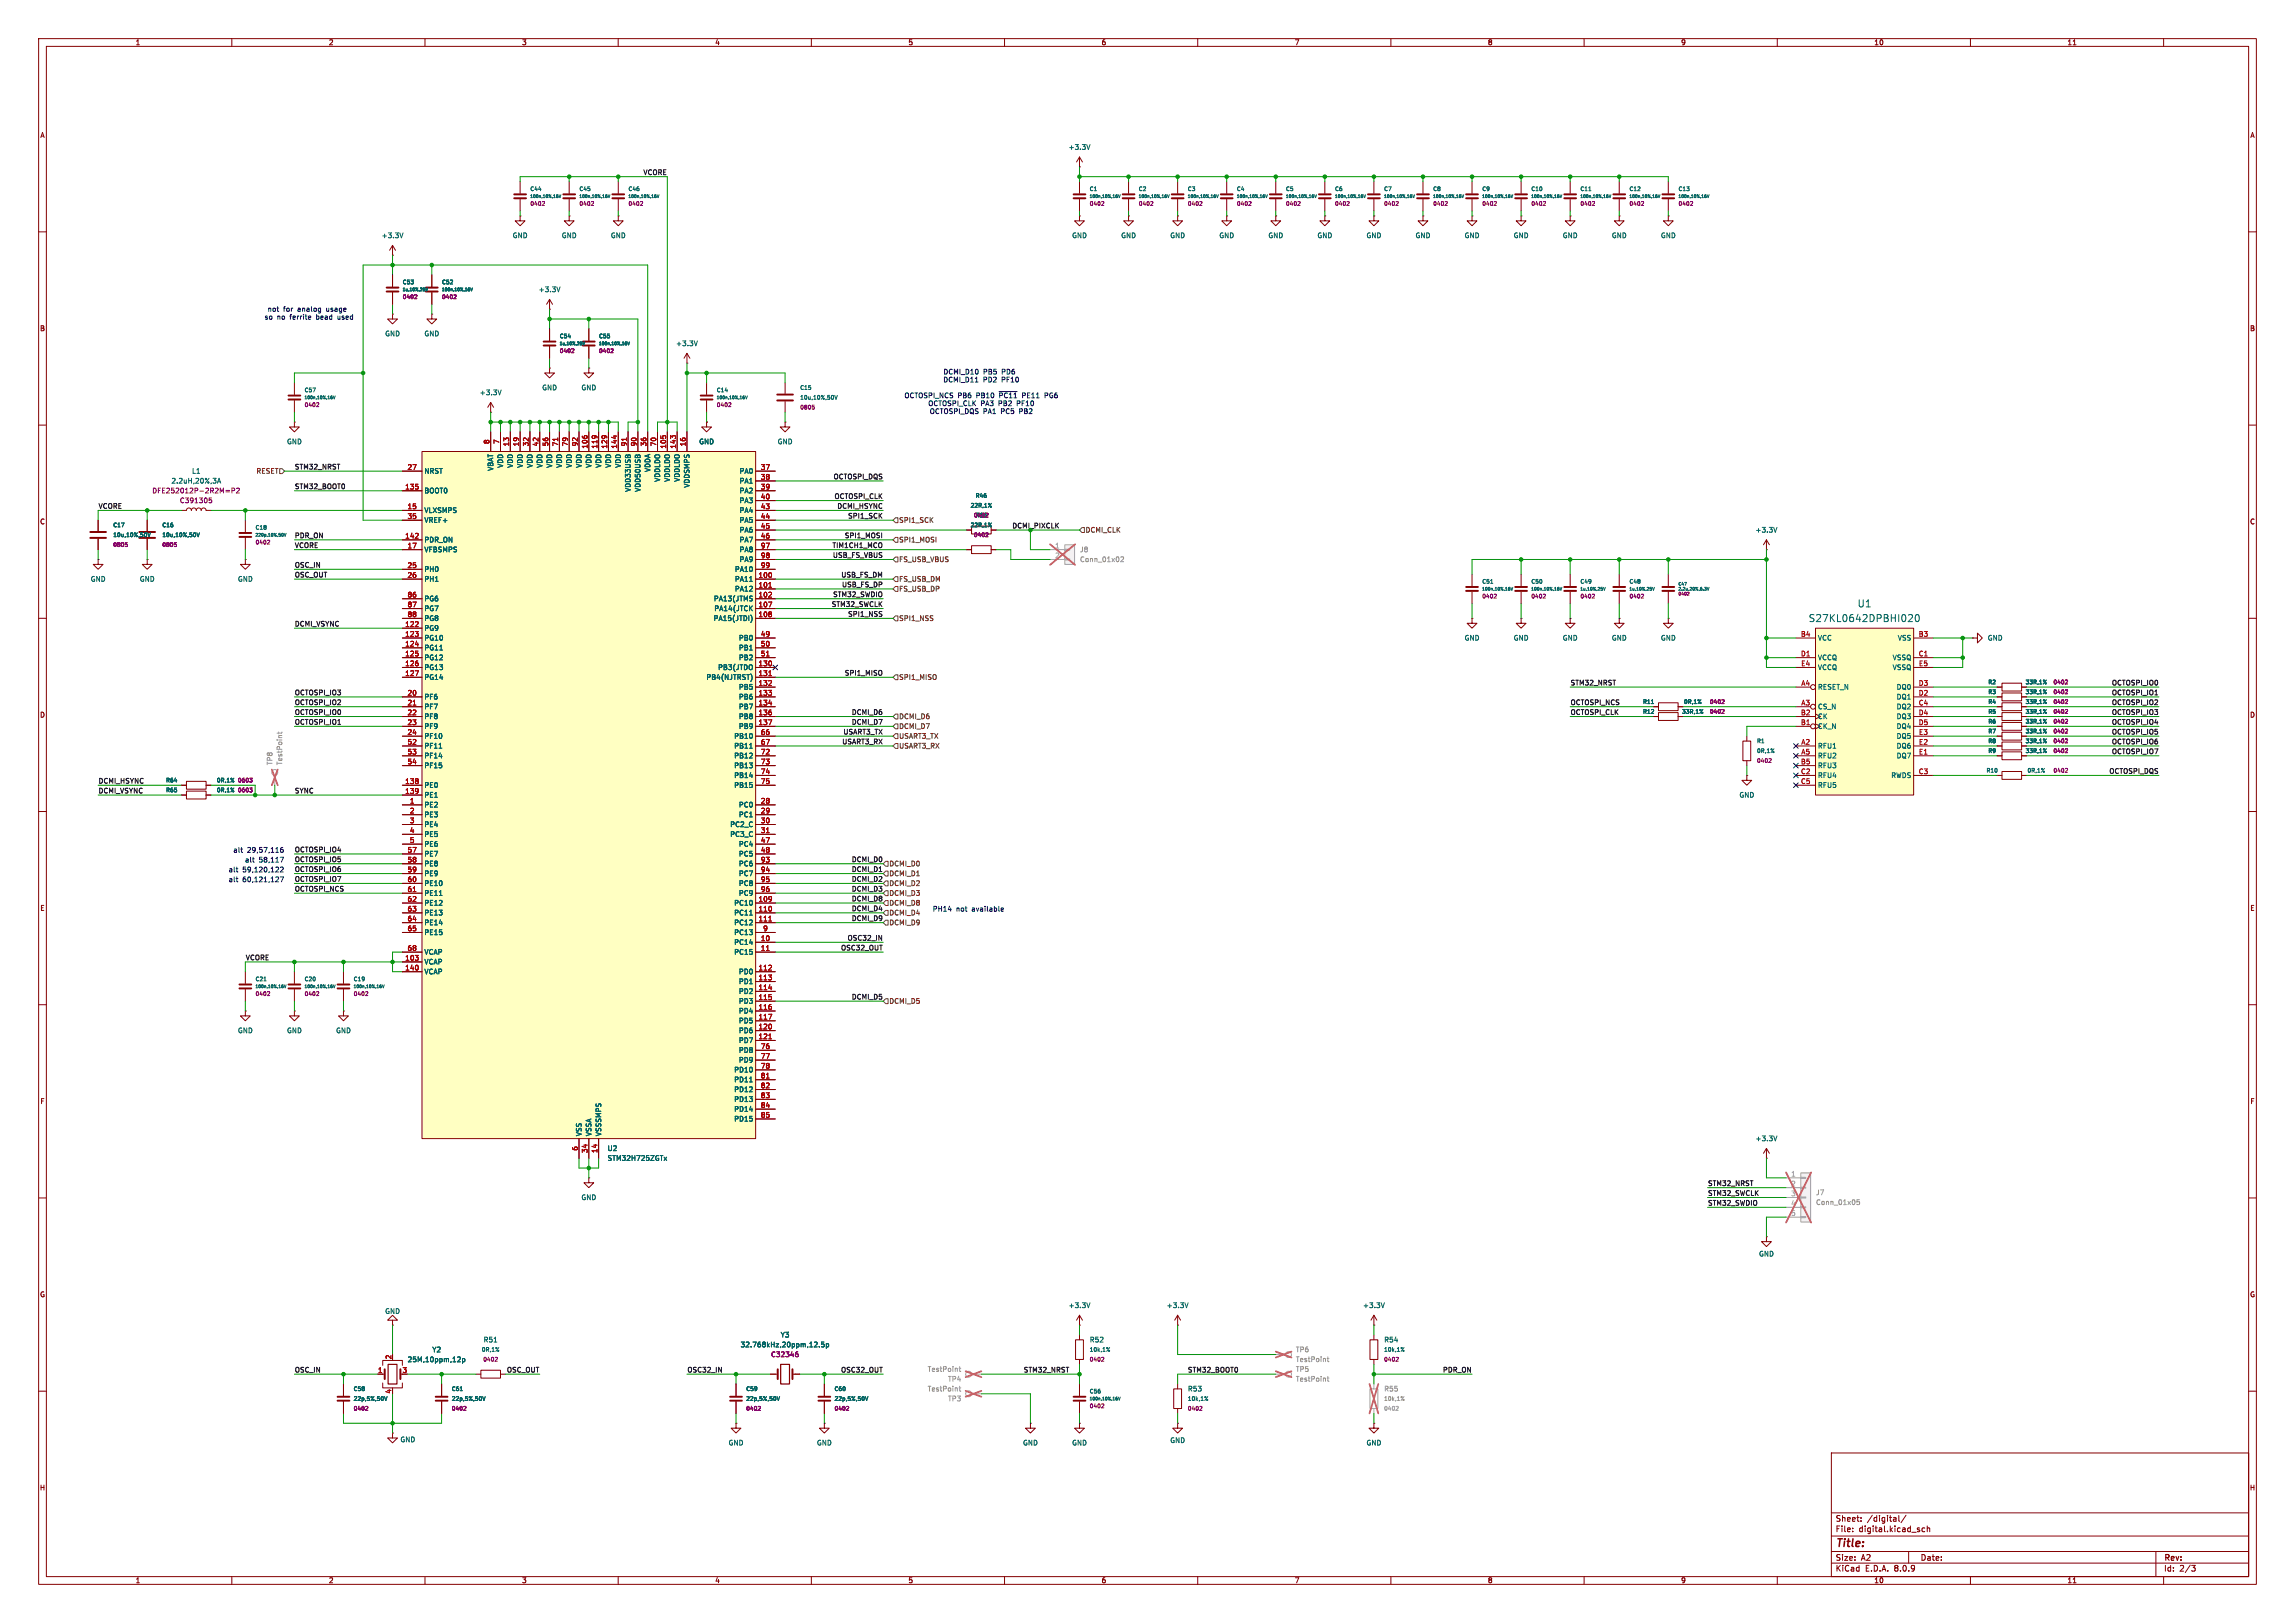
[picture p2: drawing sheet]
<svg xmlns="http://www.w3.org/2000/svg" width="594mm" height="420mm" viewBox="0 0 594 420" stroke-linecap="round" stroke-linejoin="round" font-family="sans-serif">
<defs><g id="words">
<text font-size="2.8" fill="#840000" x="475" y="400.9">Title:</text>
<g font-size="2.5" fill="#006464">
<text x="468.1" y="161.2">S27KL0642DPBHI020</text>
<text x="480.7" y="157.4">U1</text>
</g>
<g font-size="2.1" fill="#840000">
<text x="475" y="394">Sheet:</text>
<text x="483.2" y="394">/digital/</text>
<text x="475" y="396.7">File:</text>
<text x="481.1" y="396.7">digital.kicad_sch</text>
<text x="475" y="406.9">KiCad</text>
<text x="475" y="404.1">Size:</text>
<text x="481.7" y="404.1">A2</text>
<text x="482.7" y="406.9">E.D.A.</text>
<text x="490.3" y="406.9">8.0.9</text>
<text x="497" y="404.1">Date:</text>
<text x="560" y="404.3">Rev:</text>
<text x="560" y="406.9">Id:</text>
<text x="564.1" y="406.9">2/3</text>
</g>
<g font-size="1.8" fill="#840000">
<text x="35" y="11.9">1</text>
<text x="85" y="11.9">2</text>
<text x="135" y="11.9">3</text>
<text x="185" y="11.9">4</text>
<text x="235" y="11.9">5</text>
<text x="285" y="11.9">6</text>
<text x="335" y="11.9">7</text>
<text x="385" y="11.9">8</text>
<text x="435" y="11.9">9</text>
<text x="485" y="11.9">10</text>
<text x="535" y="11.9">11</text>
<text x="10.3" y="35.9">A</text>
<text x="582.3" y="35.9">A</text>
<text x="10.3" y="85.9">B</text>
<text x="582.3" y="85.9">B</text>
<text x="10.3" y="135.9">C</text>
<text x="582.3" y="135.9">C</text>
<text x="10.3" y="185.9">D</text>
<text x="582.3" y="185.9">D</text>
<text x="10.3" y="235.9">E</text>
<text x="582.3" y="235.9">E</text>
<text x="10.3" y="285.9">F</text>
<text x="582.3" y="285.9">F</text>
<text x="10.3" y="335.9">G</text>
<text x="582.3" y="335.9">G</text>
<text x="10.2" y="385.9">H</text>
<text x="582.2" y="385.9">H</text>
<text x="35" y="409.9">1</text>
<text x="85" y="409.9">2</text>
<text x="135" y="409.9">3</text>
<text x="185" y="409.9">4</text>
<text x="235" y="409.9">5</text>
<text x="285" y="409.9">6</text>
<text x="335" y="409.9">7</text>
<text x="385" y="409.9">8</text>
<text x="435" y="409.9">9</text>
<text x="485" y="409.9">10</text>
<text x="535" y="409.9">11</text>
</g>
<g font-size="1.8" fill="#006464">
<text x="276.5" y="39">+3.3V</text>
<text x="98.7" y="61.8">+3.3V</text>
<text x="132.6" y="61.8">GND</text>
<text x="145.3" y="61.8">GND</text>
<text x="158" y="61.8">GND</text>
<text x="277.4" y="61.8">GND</text>
<text x="290.1" y="61.8">GND</text>
<text x="302.8" y="61.8">GND</text>
<text x="315.5" y="61.8">GND</text>
<text x="328.2" y="61.8">GND</text>
<text x="340.9" y="61.8">GND</text>
<text x="353.6" y="61.8">GND</text>
<text x="366.3" y="61.8">GND</text>
<text x="379" y="61.8">GND</text>
<text x="391.7" y="61.8">GND</text>
<text x="404.4" y="61.8">GND</text>
<text x="417.1" y="61.8">GND</text>
<text x="429.8" y="61.8">GND</text>
<text x="139.3" y="75.8">+3.3V</text>
<text x="99.6" y="87.2">GND</text>
<text x="109.7" y="87.2">GND</text>
<text x="174.9" y="89.8">+3.3V</text>
<text x="140.2" y="101.2">GND</text>
<text x="150.4" y="101.2">GND</text>
<text x="124.1" y="102.5">+3.3V</text>
<text x="74.2" y="115.2">GND</text>
<text x="180.8" y="115.2">GND</text>
<text x="201.2" y="115.2">GND</text>
<text x="44.3" y="125.3">2.2uH,20%,3A</text>
<text x="49.6" y="122.8">L1</text>
<text x="109.7" y="122.8">NRST</text>
<text x="127.9" y="122" transform="rotate(-90 127.9 122)">VBAT</text>
<text x="130.4" y="121.2" transform="rotate(-90 130.4 121.2)">VDD</text>
<text x="132.9" y="121.2" transform="rotate(-90 132.9 121.2)">VDD</text>
<text x="135.5" y="121.2" transform="rotate(-90 135.5 121.2)">VDD</text>
<text x="138" y="121.2" transform="rotate(-90 138 121.2)">VDD</text>
<text x="140.6" y="121.2" transform="rotate(-90 140.6 121.2)">VDD</text>
<text x="143.1" y="121.2" transform="rotate(-90 143.1 121.2)">VDD</text>
<text x="145.6" y="121.2" transform="rotate(-90 145.6 121.2)">VDD</text>
<text x="148.2" y="121.2" transform="rotate(-90 148.2 121.2)">VDD</text>
<text x="150.7" y="121.2" transform="rotate(-90 150.7 121.2)">VDD</text>
<text x="153.3" y="121.2" transform="rotate(-90 153.3 121.2)">VDD</text>
<text x="155.8" y="121.2" transform="rotate(-90 155.8 121.2)">VDD</text>
<text x="158.3" y="121.2" transform="rotate(-90 158.3 121.2)">VDD</text>
<text x="160.9" y="121.2" transform="rotate(-90 160.9 121.2)">VDD</text>
<text x="168.5" y="122.3" transform="rotate(-90 168.5 122.3)">VDDA</text>
<text x="171" y="124.8" transform="rotate(-90 171 124.8)">VDDLDO</text>
<text x="173.6" y="124.8" transform="rotate(-90 173.6 124.8)">VDDLDO</text>
<text x="176.1" y="124.8" transform="rotate(-90 176.1 124.8)">VDDLDO</text>
<text x="191.3" y="122.8">PA0</text>
<text x="191.3" y="125.3">PA1</text>
<text x="109.7" y="127.9">BOOT0</text>
<text x="163.4" y="127.4" transform="rotate(-90 163.4 127.4)">VDD33USB</text>
<text x="166" y="127.4" transform="rotate(-90 166 127.4)">VDD50USB</text>
<text x="178.7" y="126.3" transform="rotate(-90 178.7 126.3)">VDDSMPS</text>
<text x="191.3" y="127.9">PA2</text>
<text x="191.3" y="130.4">PA3</text>
<text x="109.7" y="132.9">VLXSMPS</text>
<text x="109.7" y="135.5">VREF+</text>
<text x="191.3" y="132.9">PA4</text>
<text x="191.3" y="135.5">PA5</text>
<text x="109.7" y="140.6">PDR_ON</text>
<text x="109.7" y="143.1">VFBSMPS</text>
<text x="191.3" y="138">PA6</text>
<text x="191.3" y="140.6">PA7</text>
<text x="191.3" y="143.1">PA8</text>
<text x="454.3" y="138">+3.3V</text>
<text x="109.7" y="148.2">PH0</text>
<text x="190.1" y="148.2">PA10</text>
<text x="191.3" y="145.6">PA9</text>
<text x="23.4" y="150.7">GND</text>
<text x="36.1" y="150.7">GND</text>
<text x="61.5" y="150.7">GND</text>
<text x="109.7" y="150.7">PH1</text>
<text x="109.7" y="155.8">PG6</text>
<text x="184.6" y="155.8">PA13(JTMS</text>
<text x="190.1" y="150.7">PA11</text>
<text x="190.1" y="153.3">PA12</text>
<text x="109.7" y="158.3">PG7</text>
<text x="109.7" y="160.9">PG8</text>
<text x="184.6" y="160.9">PA15(JTDI)</text>
<text x="184.8" y="158.3">PA14(JTCK</text>
<text x="109.7" y="163.4">PG9</text>
<text x="109.7" y="166">PG10</text>
<text x="191.1" y="166">PB0</text>
<text x="379" y="166">GND</text>
<text x="391.7" y="166">GND</text>
<text x="404.4" y="166">GND</text>
<text x="417.1" y="166">GND</text>
<text x="429.8" y="166">GND</text>
<text x="470.4" y="166">VCC</text>
<text x="491.1" y="166">VSS</text>
<text x="514.4" y="166">GND</text>
<text x="109.7" y="168.5">PG11</text>
<text x="109.7" y="171">PG12</text>
<text x="109.7" y="173.6">PG13</text>
<text x="185.7" y="173.6">PB3(JTDO</text>
<text x="191.1" y="168.5">PB1</text>
<text x="191.1" y="171">PB2</text>
<text x="470.4" y="171">VCCQ</text>
<text x="470.4" y="173.6">VCCQ</text>
<text x="489.8" y="171">VSSQ</text>
<text x="489.8" y="173.6">VSSQ</text>
<text x="109.7" y="176.1">PG14</text>
<text x="182.7" y="176.1">PB4(NJTRST)</text>
<text x="191.1" y="178.7">PB5</text>
<text x="470.4" y="178.7">RESET_N</text>
<text x="490.8" y="178.7">DQ0</text>
<text x="109.7" y="181.2">PF6</text>
<text x="109.7" y="183.7">PF7</text>
<text x="191.1" y="181.2">PB6</text>
<text x="191.1" y="183.7">PB7</text>
<text x="470.4" y="183.7">CS_N</text>
<text x="490.8" y="183.7">DQ2</text>
<text x="490.8" y="181.2">DQ1</text>
<text x="109.7" y="186.3">PF8</text>
<text x="109.7" y="188.8">PF9</text>
<text x="109.7" y="191.4">PF10</text>
<text x="189.9" y="191.4">PB10</text>
<text x="191.1" y="186.3">PB8</text>
<text x="191.1" y="188.8">PB9</text>
<text x="470.4" y="188.8">CK_N</text>
<text x="470.4" y="186.3">CK</text>
<text x="490.8" y="186.3">DQ3</text>
<text x="490.8" y="188.8">DQ4</text>
<text x="490.8" y="191.4">DQ5</text>
<text x="109.7" y="193.9">PF11</text>
<text x="109.7" y="196.4">PF14</text>
<text x="189.9" y="193.9">PB11</text>
<text x="189.9" y="196.4">PB12</text>
<text x="470.4" y="193.9">RFU1</text>
<text x="470.4" y="196.4">RFU2</text>
<text x="490.8" y="196.4">DQ7</text>
<text x="490.8" y="193.9">DQ6</text>
<text x="109.7" y="199">PF15</text>
<text x="189.9" y="199">PB13</text>
<text x="189.9" y="201.5">PB14</text>
<text x="470.4" y="199">RFU3</text>
<text x="470.4" y="201.5">RFU4</text>
<text x="489.4" y="201.5">RWDS</text>
<text x="109.7" y="209.1">PE2</text>
<text x="109.7" y="204.1">PE0</text>
<text x="109.7" y="206.6">PE1</text>
<text x="189.9" y="204.1">PB15</text>
<text x="191.1" y="209.1">PC0</text>
<text x="450.1" y="206.6">GND</text>
<text x="470.4" y="204.1">RFU5</text>
<text x="109.7" y="211.7">PE3</text>
<text x="109.7" y="214.2">PE4</text>
<text x="188.9" y="214.2">PC2_C</text>
<text x="191.1" y="211.7">PC1</text>
<text x="109.7" y="216.8">PE5</text>
<text x="109.7" y="219.3">PE6</text>
<text x="109.7" y="221.8">PE7</text>
<text x="188.9" y="216.8">PC3_C</text>
<text x="191.1" y="219.3">PC4</text>
<text x="191.1" y="221.8">PC5</text>
<text x="109.7" y="224.4">PE8</text>
<text x="109.7" y="226.9">PE9</text>
<text x="191.1" y="224.4">PC6</text>
<text x="191.1" y="226.9">PC7</text>
<text x="109.7" y="229.5">PE10</text>
<text x="109.7" y="232">PE11</text>
<text x="191.1" y="229.5">PC8</text>
<text x="191.1" y="232">PC9</text>
<text x="109.7" y="234.5">PE12</text>
<text x="109.7" y="237.1">PE13</text>
<text x="109.7" y="239.6">PE14</text>
<text x="189.9" y="234.5">PC10</text>
<text x="189.9" y="237.1">PC11</text>
<text x="189.9" y="239.6">PC12</text>
<text x="109.7" y="242.2">PE15</text>
<text x="189.9" y="244.7">PC14</text>
<text x="189.9" y="242.2">PC13</text>
<text x="109.7" y="249.8">VCAP</text>
<text x="109.7" y="247.2">VCAP</text>
<text x="189.9" y="247.2">PC15</text>
<text x="109.7" y="252.3">VCAP</text>
<text x="191.1" y="252.3">PD0</text>
<text x="191.1" y="254.9">PD1</text>
<text x="191.1" y="257.4">PD2</text>
<text x="191.1" y="259.9">PD3</text>
<text x="191.1" y="262.5">PD4</text>
<text x="61.5" y="267.6">GND</text>
<text x="74.2" y="267.6">GND</text>
<text x="86.9" y="267.6">GND</text>
<text x="191.1" y="265">PD5</text>
<text x="191.1" y="267.6">PD6</text>
<text x="191.1" y="270.1">PD7</text>
<text x="191.1" y="272.6">PD8</text>
<text x="191.1" y="275.2">PD9</text>
<text x="189.9" y="277.7">PD10</text>
<text x="189.9" y="280.3">PD11</text>
<text x="189.9" y="282.8">PD12</text>
<text x="189.9" y="285.3">PD13</text>
<text x="189.9" y="287.9">PD14</text>
<text x="189.9" y="290.4">PD15</text>
<text x="150.7" y="294.1" transform="rotate(-90 150.7 294.1)">VSS</text>
<text x="153.3" y="294.1" transform="rotate(-90 153.3 294.1)">VSSA</text>
<text x="155.8" y="294.1" transform="rotate(-90 155.8 294.1)">VSSSMPS</text>
<text x="157.1" y="298">U2</text>
<text x="454.3" y="295.5">+3.3V</text>
<text x="157.1" y="300.6">STM32H725ZGTx</text>
<text x="150.4" y="310.7">GND</text>
<text x="455.2" y="325.3">GND</text>
<text x="99.6" y="340.2">GND</text>
<text x="276.5" y="338.7">+3.3V</text>
<text x="301.9" y="338.7">+3.3V</text>
<text x="352.7" y="338.7">+3.3V</text>
<text x="125.1" y="347.6">R51</text>
<text x="201.9" y="346.3">Y3</text>
<text x="281.9" y="347.6">R52</text>
<text x="358.1" y="347.6">R54</text>
<text x="105.4" y="352.7">25M,10ppm,12p</text>
<text x="111.8" y="350.1">Y2</text>
<text x="191.6" y="348.8">32.768kHz,20ppm,12.5p</text>
<text x="307.3" y="360.3">R53</text>
<text x="103.5" y="373.4">GND</text>
<text x="188.5" y="374.2">GND</text>
<text x="211.3" y="374.2">GND</text>
<text x="264.7" y="374.2">GND</text>
<text x="277.4" y="374.2">GND</text>
<text x="302.8" y="373.6">GND</text>
<text x="353.6" y="374.2">GND</text>
</g>
<g font-size="1.8" fill="#0f0f0f">
<text x="166.4" y="45.4">VCORE</text>
<text x="76.2" y="121.6">STM32_NRST</text>
<text x="215.6" y="124.1">OCTOSPI_DQS</text>
<text x="25.4" y="131.7">VCORE</text>
<text x="76.2" y="126.7">STM32_BOOT0</text>
<text x="215.9" y="129.2">OCTOSPI_CLK</text>
<text x="216.6" y="131.7">DCMI_HSYNC</text>
<text x="219.4" y="134.3">SPI1_SCK</text>
<text x="76.2" y="139.4">PDR_ON</text>
<text x="76.2" y="141.9">VCORE</text>
<text x="215.3" y="141.9">TIM1CH1_MCO</text>
<text x="218.5" y="139.4">SPI1_MOSI</text>
<text x="76.2" y="149.5">OSC_OUT</text>
<text x="76.2" y="147">OSC_IN</text>
<text x="215.5" y="144.4">USB_FS_VBUS</text>
<text x="217.6" y="149.5">USB_FS_DM</text>
<text x="215.5" y="154.6">STM32_SWDIO</text>
<text x="217.8" y="152.1">USB_FS_DP</text>
<text x="215.2" y="157.1">STM32_SWCLK</text>
<text x="219.4" y="159.7">SPI1_NSS</text>
<text x="76.2" y="162.2">DCMI_VSYNC</text>
<text x="76.2" y="180">OCTOSPI_IO3</text>
<text x="218.5" y="174.9">SPI1_MISO</text>
<text x="406.4" y="177.5">STM32_NRST</text>
<text x="546.5" y="180">OCTOSPI_IO1</text>
<text x="546.5" y="177.5">OCTOSPI_IO0</text>
<text x="76.2" y="182.5">OCTOSPI_IO2</text>
<text x="76.2" y="185.1">OCTOSPI_IO0</text>
<text x="220.4" y="185.1">DCMI_D6</text>
<text x="406.4" y="185.1">OCTOSPI_CLK</text>
<text x="406.4" y="182.5">OCTOSPI_NCS</text>
<text x="546.5" y="185.1">OCTOSPI_IO3</text>
<text x="546.5" y="182.5">OCTOSPI_IO2</text>
<text x="76.2" y="187.6">OCTOSPI_IO1</text>
<text x="218.2" y="190.2">USART3_TX</text>
<text x="220.4" y="187.6">DCMI_D7</text>
<text x="546.5" y="190.2">OCTOSPI_IO5</text>
<text x="546.5" y="187.6">OCTOSPI_IO4</text>
<text x="217.9" y="192.7">USART3_RX</text>
<text x="546.5" y="195.2">OCTOSPI_IO7</text>
<text x="546.5" y="192.7">OCTOSPI_IO6</text>
<text x="25.4" y="202.9">DCMI_HSYNC</text>
<text x="545.8" y="200.3">OCTOSPI_DQS</text>
<text x="25.4" y="205.4">DCMI_VSYNC</text>
<text x="76.2" y="205.4">SYNC</text>
<text x="76.2" y="220.6">OCTOSPI_IO4</text>
<text x="76.2" y="225.7">OCTOSPI_IO6</text>
<text x="76.2" y="223.2">OCTOSPI_IO5</text>
<text x="220.4" y="225.7">DCMI_D1</text>
<text x="220.4" y="223.2">DCMI_D0</text>
<text x="76.2" y="230.8">OCTOSPI_NCS</text>
<text x="76.2" y="228.3">OCTOSPI_IO7</text>
<text x="220.4" y="230.8">DCMI_D3</text>
<text x="220.4" y="233.3">DCMI_D8</text>
<text x="220.4" y="228.3">DCMI_D2</text>
<text x="220.4" y="235.9">DCMI_D4</text>
<text x="220.4" y="238.4">DCMI_D9</text>
<text x="219.3" y="243.5">OSC32_IN</text>
<text x="63.5" y="248.6">VCORE</text>
<text x="217.6" y="246">OSC32_OUT</text>
<text x="220.4" y="258.7">DCMI_D5</text>
<text x="442" y="309.5">STM32_SWCLK</text>
<text x="442" y="307">STM32_NRST</text>
<text x="442" y="312.1">STM32_SWDIO</text>
<text x="76.2" y="355.3">OSC_IN</text>
<text x="131.1" y="355.3">OSC_OUT</text>
<text x="177.8" y="355.3">OSC32_IN</text>
<text x="217.6" y="355.3">OSC32_OUT</text>
<text x="264.9" y="355.3">STM32_NRST</text>
<text x="307.3" y="355.3">STM32_BOOT0</text>
<text x="373.4" y="355.3">PDR_ON</text>
</g>
<g font-size="1.8" fill="#0000c2">
<text x="68.4" y="82.9">so</text>
<text x="69.1" y="80.9">not</text>
<text x="71.7" y="82.9">no</text>
<text x="73.3" y="80.9">for</text>
<text x="75.2" y="82.9">ferrite</text>
<text x="77.2" y="80.9">analog</text>
<text x="82.2" y="82.9">bead</text>
<text x="84.8" y="80.9">usage</text>
<text x="87.9" y="82.9">used</text>
<text x="244" y="99.1">DCMI_D11</text>
<text x="244.1" y="97.1">DCMI_D10</text>
<text x="254.5" y="99.1">PD2</text>
<text x="254.5" y="97.1">PB5</text>
<text x="259.4" y="99.1">PF10</text>
<text x="259.4" y="97.1">PD6</text>
<text x="234" y="103.2">OCTOSPI_NCS</text>
<text x="240.1" y="105.3">OCTOSPI_CLK</text>
<text x="240.5" y="107.3">OCTOSPI_DQS PA1</text>
<text x="247.9" y="103.2">PB6</text>
<text x="252.8" y="103.2">PB10</text>
<text x="253.8" y="105.3">PA3</text>
<text x="258.6" y="105.3">PB2</text>
<text x="259" y="103.2">~{PC11}PE11</text>
<text x="259.2" y="107.3">PC5</text>
<text x="263.5" y="105.3">PF10</text>
<text x="264.1" y="107.3">PB2</text>
<text x="271.1" y="103.2">PG6</text>
<text x="60.3" y="220.7">alt</text>
<text x="64" y="220.7">29,57,116</text>
<text x="59.1" y="225.8">alt</text>
<text x="62.8" y="225.8">59,120,122</text>
<text x="63.3" y="223.3">alt</text>
<text x="67" y="223.3">58,117</text>
<text x="59.1" y="228.4">alt</text>
<text x="62.8" y="228.4">60,121,127</text>
<text x="241.3" y="236">PH14</text>
<text x="247.5" y="236">not</text>
<text x="251.7" y="236">available</text>
</g>
<g font-size="1.8" fill="#a90000">
<text x="126.7" y="115" transform="rotate(-90 126.7 115)">8</text>
<text x="129.3" y="115" transform="rotate(-90 129.3 115)">7</text>
<text x="131.8" y="115.6" transform="rotate(-90 131.8 115.6)">13</text>
<text x="134.4" y="115.6" transform="rotate(-90 134.4 115.6)">19</text>
<text x="136.9" y="115.6" transform="rotate(-90 136.9 115.6)">32</text>
<text x="139.4" y="115.6" transform="rotate(-90 139.4 115.6)">42</text>
<text x="142" y="115.6" transform="rotate(-90 142 115.6)">56</text>
<text x="144.5" y="115.6" transform="rotate(-90 144.5 115.6)">71</text>
<text x="147.1" y="115.6" transform="rotate(-90 147.1 115.6)">79</text>
<text x="149.6" y="115.6" transform="rotate(-90 149.6 115.6)">92</text>
<text x="152.1" y="116.2" transform="rotate(-90 152.1 116.2)">106</text>
<text x="154.7" y="116.2" transform="rotate(-90 154.7 116.2)">119</text>
<text x="157.2" y="116.2" transform="rotate(-90 157.2 116.2)">129</text>
<text x="159.8" y="116.2" transform="rotate(-90 159.8 116.2)">144</text>
<text x="162.3" y="115.6" transform="rotate(-90 162.3 115.6)">91</text>
<text x="164.8" y="115.6" transform="rotate(-90 164.8 115.6)">90</text>
<text x="167.4" y="115.6" transform="rotate(-90 167.4 115.6)">36</text>
<text x="169.9" y="115.6" transform="rotate(-90 169.9 115.6)">70</text>
<text x="172.5" y="116.2" transform="rotate(-90 172.5 116.2)">105</text>
<text x="175" y="116.2" transform="rotate(-90 175 116.2)">143</text>
<text x="177.5" y="115.6" transform="rotate(-90 177.5 115.6)">16</text>
<text x="105.4" y="121.7">27</text>
<text x="196.8" y="121.7">37</text>
<text x="196.8" y="124.2">38</text>
<text x="104.8" y="126.7">135</text>
<text x="105.4" y="131.8">15</text>
<text x="196.8" y="126.7">39</text>
<text x="196.8" y="129.3">40</text>
<text x="196.8" y="131.8">43</text>
<text x="105.4" y="134.4">35</text>
<text x="196.8" y="134.4">44</text>
<text x="196.8" y="136.9">45</text>
<text x="104.8" y="139.4">142</text>
<text x="105.4" y="142">17</text>
<text x="196.8" y="139.4">46</text>
<text x="196.8" y="142">97</text>
<text x="105.4" y="147.1">25</text>
<text x="105.4" y="149.6">26</text>
<text x="196.2" y="149.6">100</text>
<text x="196.8" y="144.5">98</text>
<text x="196.8" y="147.1">99</text>
<text x="105.4" y="154.7">86</text>
<text x="196.2" y="152.1">101</text>
<text x="196.2" y="154.7">102</text>
<text x="105.4" y="157.2">87</text>
<text x="105.4" y="159.8">88</text>
<text x="196.2" y="157.2">107</text>
<text x="196.2" y="159.8">108</text>
<text x="104.8" y="162.3">122</text>
<text x="104.8" y="164.8">123</text>
<text x="104.8" y="167.4">124</text>
<text x="196.8" y="164.8">49</text>
<text x="196.8" y="167.4">50</text>
<text x="466" y="164.8">B4</text>
<text x="496.5" y="164.8">B3</text>
<text x="104.8" y="169.9">125</text>
<text x="104.8" y="172.5">126</text>
<text x="196.2" y="172.5">130</text>
<text x="196.8" y="169.9">51</text>
<text x="466" y="169.9">D1</text>
<text x="466.1" y="172.5">E4</text>
<text x="496.5" y="169.9">C1</text>
<text x="496.6" y="172.5">E5</text>
<text x="104.8" y="175">127</text>
<text x="196.2" y="175">131</text>
<text x="196.2" y="177.5">132</text>
<text x="466.1" y="177.5">A4</text>
<text x="496.5" y="177.5">D3</text>
<text x="105.4" y="180.1">20</text>
<text x="105.4" y="182.6">21</text>
<text x="105.4" y="185.2">22</text>
<text x="196.2" y="180.1">133</text>
<text x="196.2" y="182.6">134</text>
<text x="196.2" y="185.2">136</text>
<text x="466" y="185.2">B2</text>
<text x="466.1" y="182.6">A3</text>
<text x="496.5" y="182.6">C4</text>
<text x="496.5" y="180.1">D2</text>
<text x="496.5" y="185.2">D4</text>
<text x="105.4" y="187.7">23</text>
<text x="105.4" y="190.2">24</text>
<text x="196.2" y="187.7">137</text>
<text x="196.8" y="190.2">66</text>
<text x="466" y="187.7">B1</text>
<text x="496.5" y="187.7">D5</text>
<text x="496.6" y="190.2">E3</text>
<text x="105.4" y="192.8">52</text>
<text x="105.4" y="195.3">53</text>
<text x="105.4" y="197.9">54</text>
<text x="196.8" y="192.8">67</text>
<text x="196.8" y="195.3">72</text>
<text x="196.8" y="197.9">73</text>
<text x="466" y="197.9">B5</text>
<text x="466.1" y="192.8">A2</text>
<text x="466.1" y="195.3">A5</text>
<text x="496.6" y="195.3">E1</text>
<text x="496.6" y="192.8">E2</text>
<text x="104.8" y="202.9">138</text>
<text x="196.8" y="200.4">74</text>
<text x="196.8" y="202.9">75</text>
<text x="466" y="200.4">C2</text>
<text x="466" y="202.9">C5</text>
<text x="496.5" y="200.4">C3</text>
<text x="104.8" y="205.5">139</text>
<text x="106" y="208">1</text>
<text x="196.8" y="208">28</text>
<text x="106" y="210.6">2</text>
<text x="106" y="213.1">3</text>
<text x="106" y="215.6">4</text>
<text x="196.8" y="210.6">29</text>
<text x="196.8" y="213.1">30</text>
<text x="196.8" y="215.6">31</text>
<text x="105.4" y="220.7">57</text>
<text x="106" y="218.2">5</text>
<text x="196.8" y="218.2">47</text>
<text x="196.8" y="220.7">48</text>
<text x="105.4" y="223.3">58</text>
<text x="105.4" y="225.8">59</text>
<text x="196.8" y="223.3">93</text>
<text x="196.8" y="225.8">94</text>
<text x="105.4" y="228.3">60</text>
<text x="105.4" y="230.9">61</text>
<text x="105.4" y="233.4">62</text>
<text x="196.2" y="233.4">109</text>
<text x="196.8" y="228.3">95</text>
<text x="196.8" y="230.9">96</text>
<text x="105.4" y="236">63</text>
<text x="105.4" y="238.5">64</text>
<text x="196.2" y="236">110</text>
<text x="196.2" y="238.5">111</text>
<text x="105.4" y="241">65</text>
<text x="196.8" y="243.6">10</text>
<text x="197.4" y="241">9</text>
<text x="104.8" y="248.7">103</text>
<text x="104.8" y="251.2">140</text>
<text x="105.4" y="246.1">68</text>
<text x="196.2" y="251.2">112</text>
<text x="196.8" y="246.1">11</text>
<text x="196.2" y="253.7">113</text>
<text x="196.2" y="256.3">114</text>
<text x="196.2" y="258.8">115</text>
<text x="196.2" y="261.4">116</text>
<text x="196.2" y="263.9">117</text>
<text x="196.2" y="266.4">120</text>
<text x="196.2" y="269">121</text>
<text x="196.8" y="271.5">76</text>
<text x="196.8" y="274.1">77</text>
<text x="196.8" y="276.6">78</text>
<text x="196.8" y="279.1">81</text>
<text x="196.8" y="281.7">82</text>
<text x="196.8" y="284.2">83</text>
<text x="196.8" y="286.8">84</text>
<text x="196.8" y="289.3">85</text>
<text x="149.6" y="297.9" transform="rotate(-90 149.6 297.9)">6</text>
<text x="152.1" y="298.5" transform="rotate(-90 152.1 298.5)">34</text>
<text x="154.7" y="298.5" transform="rotate(-90 154.7 298.5)">14</text>
<text x="101.3" y="351.9" transform="rotate(-90 101.3 351.9)">2</text>
<text x="97.7" y="355.3">1</text>
<text x="104.1" y="355.3">3</text>
<text x="101.3" y="360.8" transform="rotate(-90 101.3 360.8)">4</text>
</g>
<g font-size="1.8" fill="#725600">
<text x="66.3" y="122.8">RESET</text>
<text x="232.6" y="135.5">SPI1_SCK</text>
<text x="232.6" y="140.6">SPI1_MOSI</text>
<text x="280.9" y="138">DCMI_CLK</text>
<text x="232.6" y="145.6">FS_USB_VBUS</text>
<text x="232.6" y="153.3">FS_USB_DP</text>
<text x="232.6" y="150.7">FS_USB_DM</text>
<text x="232.6" y="160.9">SPI1_NSS</text>
<text x="232.6" y="176.1">SPI1_MISO</text>
<text x="232.6" y="188.8">DCMI_D7</text>
<text x="232.6" y="186.3">DCMI_D6</text>
<text x="232.6" y="191.4">USART3_TX</text>
<text x="232.6" y="193.9">USART3_RX</text>
<text x="230.1" y="224.4">DCMI_D0</text>
<text x="230.1" y="226.9">DCMI_D1</text>
<text x="230.1" y="229.5">DCMI_D2</text>
<text x="230.1" y="232">DCMI_D3</text>
<text x="230.1" y="237.1">DCMI_D4</text>
<text x="230.1" y="239.6">DCMI_D9</text>
<text x="230.1" y="234.5">DCMI_D8</text>
<text x="230.1" y="259.9">DCMI_D5</text>
</g>
<g font-size="1.8" fill="#840084">
<text x="39.3" y="127.9">DFE252012P-2R2M=P2</text>
<text x="46.4" y="130.4">C391305</text>
<text x="199.4" y="351.4">C32346</text>
</g>
<text font-size="1.8" fill="#009600" x="261.9" y="136.8">DCMI_PIXCLK</text>
<g font-size="1.8" fill="#aaa">
<text x="273" y="142">1</text>
<text x="273" y="144.5">2</text>
<text x="463.5" y="304.5">1</text>
<text x="463.5" y="307.1">2</text>
<text x="463.5" y="309.6">3</text>
<text x="463.5" y="312.2">4</text>
<text x="463.5" y="314.7">5</text>
</g>
<g font-size="1.8" fill="#989898">
<text x="279.4" y="143.1">J8</text>
<text x="279.4" y="145.6">Conn_01x02</text>
<text x="70.7" y="198.1" transform="rotate(-90 70.7 198.1)">TP8</text>
<text x="73.3" y="198.1" transform="rotate(-90 73.3 198.1)">TestPoint</text>
<text x="469.9" y="309.5">J7</text>
<text x="469.9" y="312">Conn_01x05</text>
<text x="335.3" y="350.1">TP6</text>
<text x="335.3" y="352.7">TestPoint</text>
<text x="240" y="355.2">TestPoint</text>
<text x="245.3" y="357.7">TP4</text>
<text x="335.3" y="355.2">TP5</text>
<text x="335.3" y="357.7">TestPoint</text>
<text x="240" y="360.3">TestPoint</text>
<text x="245.3" y="362.8">TP3</text>
<text x="358.1" y="360.3">R55</text>
</g>
<g font-size="1.4" fill="#006464">
<text x="137.1" y="49.6">C44</text>
<text x="149.8" y="49.6">C45</text>
<text x="162.5" y="49.6">C46</text>
<text x="281.9" y="49.6">C1</text>
<text x="294.6" y="49.6">C2</text>
<text x="307.3" y="49.6">C3</text>
<text x="320" y="49.6">C4</text>
<text x="332.7" y="49.6">C5</text>
<text x="345.4" y="49.6">C6</text>
<text x="358.1" y="49.6">C7</text>
<text x="370.8" y="49.6">C8</text>
<text x="383.5" y="49.6">C9</text>
<text x="396.2" y="49.6">C10</text>
<text x="408.9" y="49.6">C11</text>
<text x="421.6" y="49.6">C12</text>
<text x="434.3" y="49.6">C13</text>
<text x="104.1" y="73.8">C53</text>
<text x="114.3" y="73.8">C52</text>
<text x="144.7" y="87.7">C54</text>
<text x="154.9" y="87.7">C55</text>
<text x="78.7" y="101.7">C57</text>
<text x="185.4" y="101.7">C14</text>
<text x="207" y="101.1">C15</text>
<text x="207" y="103.6">10u,10%,50V</text>
<text x="251.1" y="131.5">22R,1%</text>
<text x="252.4" y="129">R46</text>
<text x="29.2" y="136.6">C17</text>
<text x="41.9" y="136.6">C16</text>
<text x="66" y="137.3">C18</text>
<text x="251.1" y="136.6">22R,1%</text>
<text x="29.2" y="139.2">10u,10%,50V</text>
<text x="41.9" y="139.2">10u,10%,50V</text>
<text x="383.5" y="151.2">C51</text>
<text x="396.2" y="151.2">C50</text>
<text x="408.9" y="151.2">C49</text>
<text x="421.6" y="151.2">C48</text>
<text x="514.5" y="177.3">R2</text>
<text x="514.5" y="179.8">R3</text>
<text x="524.1" y="177.3">33R,1%</text>
<text x="524.1" y="179.8">33R,1%</text>
<text x="425.1" y="184.9">R12</text>
<text x="425.1" y="182.3">R11</text>
<text x="435.2" y="184.9">33R,1%</text>
<text x="435.7" y="182.3">0R,1%</text>
<text x="514.5" y="182.3">R4</text>
<text x="514.5" y="184.9">R5</text>
<text x="524.1" y="182.3">33R,1%</text>
<text x="524.1" y="184.9">33R,1%</text>
<text x="514.5" y="190">R7</text>
<text x="514.5" y="187.4">R6</text>
<text x="524.1" y="190">33R,1%</text>
<text x="524.1" y="187.4">33R,1%</text>
<text x="454.6" y="195">0R,1%</text>
<text x="454.6" y="192.5">R1</text>
<text x="514.5" y="192.5">R8</text>
<text x="514.5" y="195">R9</text>
<text x="524.1" y="192.5">33R,1%</text>
<text x="524.1" y="195">33R,1%</text>
<text x="42.8" y="202.7">R64</text>
<text x="56" y="202.7">0R,1%</text>
<text x="514" y="200.1">R10</text>
<text x="524.6" y="200.1">0R,1%</text>
<text x="42.8" y="205.2">R65</text>
<text x="56" y="205.2">0R,1%</text>
<text x="66" y="254.1">C21</text>
<text x="78.7" y="254.1">C20</text>
<text x="91.4" y="254.1">C19</text>
<text x="124.6" y="350">0R,1%</text>
<text x="281.9" y="350">10k,1%</text>
<text x="358.1" y="350">10k,1%</text>
<text x="91.4" y="360.1">C58</text>
<text x="91.4" y="362.7">22p,5%,50V</text>
<text x="116.8" y="360.1">C61</text>
<text x="116.8" y="362.7">22p,5%,50V</text>
<text x="193" y="360.1">C59</text>
<text x="193" y="362.7">22p,5%,50V</text>
<text x="215.9" y="360.1">C60</text>
<text x="215.9" y="362.7">22p,5%,50V</text>
<text x="281.9" y="360.8">C56</text>
<text x="307.3" y="362.7">10k,1%</text>
</g>
<g font-size="1.4" fill="#840084">
<text x="137.1" y="53.4">0402</text>
<text x="149.8" y="53.4">0402</text>
<text x="162.5" y="53.4">0402</text>
<text x="281.9" y="53.4">0402</text>
<text x="294.6" y="53.4">0402</text>
<text x="307.3" y="53.4">0402</text>
<text x="320" y="53.4">0402</text>
<text x="332.7" y="53.4">0402</text>
<text x="345.4" y="53.4">0402</text>
<text x="358.1" y="53.4">0402</text>
<text x="370.8" y="53.4">0402</text>
<text x="383.5" y="53.4">0402</text>
<text x="396.2" y="53.4">0402</text>
<text x="408.9" y="53.4">0402</text>
<text x="421.6" y="53.4">0402</text>
<text x="434.3" y="53.4">0402</text>
<text x="104.1" y="77.6">0402</text>
<text x="114.3" y="77.6">0402</text>
<text x="144.7" y="91.5">0402</text>
<text x="154.9" y="91.5">0402</text>
<text x="78.7" y="105.5">0402</text>
<text x="185.4" y="105.5">0402</text>
<text x="207" y="106.1">0805</text>
<text x="252.4" y="134.1">R66</text>
<text x="29.2" y="141.7">0805</text>
<text x="41.9" y="141.7">0805</text>
<text x="66" y="141.1">0402</text>
<text x="251.9" y="139.2">0402</text>
<text x="383.5" y="155">0402</text>
<text x="396.2" y="155">0402</text>
<text x="408.9" y="155">0402</text>
<text x="421.6" y="155">0402</text>
<text x="531.3" y="177.3">0402</text>
<text x="531.3" y="179.8">0402</text>
<text x="442.4" y="184.9">0402</text>
<text x="442.4" y="182.3">0402</text>
<text x="531.3" y="182.3">0402</text>
<text x="531.3" y="184.9">0402</text>
<text x="531.3" y="190">0402</text>
<text x="531.3" y="187.4">0402</text>
<text x="454.6" y="197.6">0402</text>
<text x="531.3" y="192.5">0402</text>
<text x="531.3" y="195">0402</text>
<text x="61.4" y="202.7">0603</text>
<text x="531.3" y="200.1">0402</text>
<text x="61.4" y="205.2">0603</text>
<text x="66" y="257.9">0402</text>
<text x="78.7" y="257.9">0402</text>
<text x="91.4" y="257.9">0402</text>
<text x="124.9" y="352.5">0402</text>
<text x="281.9" y="352.5">0402</text>
<text x="358.1" y="352.5">0402</text>
<text x="91.4" y="365.2">0402</text>
<text x="116.8" y="365.2">0402</text>
<text x="193" y="365.2">0402</text>
<text x="215.9" y="365.2">0402</text>
<text x="281.9" y="364.6">0402</text>
<text x="307.3" y="365.2">0402</text>
</g>
<text font-size="1.4" fill="#989898" x="358.1" y="362.7">10k,1%</text>
<text font-size="1.4" fill="#a1a1a1" x="358.1" y="365.2">0402</text>
<g font-size="1.1" fill="#006464">
<text x="137.1" y="51.4">100n,10%,16V</text>
<text x="149.8" y="51.4">100n,10%,16V</text>
<text x="162.5" y="51.4">100n,10%,16V</text>
<text x="281.9" y="51.4">100n,10%,16V</text>
<text x="294.6" y="51.4">100n,10%,16V</text>
<text x="307.3" y="51.4">100n,10%,16V</text>
<text x="320" y="51.4">100n,10%,16V</text>
<text x="332.7" y="51.4">100n,10%,16V</text>
<text x="345.4" y="51.4">100n,10%,16V</text>
<text x="358.1" y="51.4">100n,10%,16V</text>
<text x="370.8" y="51.4">100n,10%,16V</text>
<text x="383.5" y="51.4">100n,10%,16V</text>
<text x="396.2" y="51.4">100n,10%,16V</text>
<text x="408.9" y="51.4">100n,10%,16V</text>
<text x="421.6" y="51.4">100n,10%,16V</text>
<text x="434.3" y="51.4">100n,10%,16V</text>
<text x="104.1" y="75.5">1u,10%,25V</text>
<text x="114.2" y="75.5">100n,10%,16V</text>
<text x="144.7" y="89.5">1u,10%,25V</text>
<text x="154.9" y="89.5">100n,10%,16V</text>
<text x="78.7" y="103.5">100n,10%,16V</text>
<text x="185.3" y="103.5">100n,10%,16V</text>
<text x="66" y="139">220p,10%,50V</text>
<text x="383.5" y="153">100n,10%,16V</text>
<text x="396.2" y="153">100n,10%,16V</text>
<text x="408.9" y="153">1u,10%,25V</text>
<text x="421.6" y="153">1u,10%,25V</text>
<text x="434.3" y="151.7">C47</text>
<text x="66" y="255.9">100n,10%,16V</text>
<text x="78.7" y="255.9">100n,10%,16V</text>
<text x="91.4" y="255.9">100n,10%,16V</text>
<text x="281.9" y="362.6">100n,10%,16V</text>
</g>
<g font-size="1.1" fill="#840084">
<text x="434.3" y="153">2.2u,20%,6.3V</text>
<text x="434.3" y="154.3">0402</text>
</g>
</g></defs>
<g fill="none" stroke="#840000" stroke-width=".26">
<path d="M10 10h574v400h-574zM12 12h570v396h-570zM60 10v2M110 10v2M160 10v2M210 10v2M260 10v2M310 10v2M360 10v2M410 10v2M460 10v2M510 10v2"/>
<path d="M536.6 11.6h.7M560 10v2M10 60h2M582 60h2M10 110h2M582 110h2M10 160h2M582 160h2M451.1 191.8h2v5.1h-2zM452.1 190.5v1.3M452.1 196.9v1.2M10 210h2"/>
<path d="M582 210h2M10 260h2M582 260h2M10 310h2M582 310h2M10 360h2M474 376h108v32h-108zM582 360h2M474 397.5h108M474 391.5h108M479.5 396.2v.2M479.5 395.4v.2"/>
<path d="M481.7 393.5v.2M481.7 392.7v.2M490.5 392.7l.2 .2v.8M490.7 393.6l-.1 .1M490.7 393l-.1 .1M491.5 392.2v1.3l.2 .2M493.3 392.1l-1.3 1.9M498.2 395.4h-.5l-.2 .3 .1 .6h.6M498.8 395.5l.6-.1 .1 1M498.8 394.9v1.5M60 408v2M110 408v2"/>
<path d="M160 408v2M210 408v2M260 408v2M310 408v2M360 408v2M410 408v2M460 408v2M474 404.5h108M474 401.5h108M494 401.5v3M510 408v2M536.6 409.6h.7"/>
<path d="M558 401.5v6.5M560 408v2M567.2 405.1h1l-.5 .5 .4 .2 .1 .5-.3 .3h-.4"/>
</g>
<path d="M458 196.3h.3l.1 .3-.6 .7h.6" fill="none" stroke="#840084" stroke-width=".26"/>
<path d="M109.2 116.8h86.4v177.8h-86.4z" fill="#ffffc2"/>
<g fill="none" stroke="#840000" stroke-width=".26">
<path d="M109.2 116.8h86.4v177.8h-86.4zM127 111.8v5M129.5 111.8v5M132.1 111.8v5M134.6 111.8v5M137.2 111.8v5M139.7 111.8v5M142.2 111.8v5M144.8 111.8v5M147.3 111.8v5M149.9 111.8v5M152.4 111.8v5"/>
<path d="M154.9 111.8v5M157.5 111.8v5M160 111.8v5M162.6 111.8v5M165.1 111.8v5M167.6 111.8v5M170.2 111.8v5M172.7 111.8v5M175.3 111.8v5M177.8 111.8v5M104.1 127h5.1M104.1 139.7h5.1"/>
<path d="M104.1 132.1h5.1M104.1 121.9h5.1M104.1 134.6h5.1M195.6 127h5.1M195.6 139.7h5.1M195.6 132.1h5.1M195.6 121.9h5.1M195.6 134.6h5.1M195.6 124.5h5.1M195.6 129.5h5.1M195.6 137.2h5.1M104.1 149.9h5.1"/>
<path d="M104.1 154.9h5.1M104.1 157.5h5.1M104.1 142.2h5.1M104.1 147.3h5.1M195.6 149.9h5.1M195.6 152.4h5.1M195.6 154.9h5.1M195.6 157.5h5.1M195.6 142.2h5.1M195.6 147.3h5.1M195.6 144.8h5.1M104.1 160h5.1"/>
<path d="M104.1 162.6h5.1M104.1 165.1h5.1M104.1 167.6h5.1M104.1 170.2h5.1M104.1 172.7h5.1M104.1 175.3h5.1M195.6 160h5.1M195.6 165.1h5.1M195.6 167.6h5.1M195.6 170.2h5.1M195.6 172.7h5.1M195.6 175.3h5.1"/>
<path d="M195.6 177.8h5.1M104.1 180.3h5.1M104.1 182.9h5.1M104.1 185.4h5.1M104.1 188h5.1M104.1 190.5h5.1M104.1 193h5.1M104.1 195.6h5.1M104.1 198.1h5.1M195.6 180.3h5.1M195.6 182.9h5.1M195.6 185.4h5.1"/>
<path d="M195.6 188h5.1M195.6 190.5h5.1M195.6 193h5.1M195.6 195.6h5.1M195.6 198.1h5.1M104.1 208.3h5.1M104.1 203.2h5.1M104.1 205.7h5.1M104.1 210.8h5.1M104.1 213.4h5.1M104.1 215.9h5.1M104.1 218.4h5.1"/>
<path d="M195.6 208.3h5.1M195.6 203.2h5.1M195.6 210.8h5.1M195.6 213.4h5.1M195.6 215.9h5.1M195.6 218.4h5.1M195.6 200.7h5.1M104.1 233.7h5.1M104.1 236.2h5.1M104.1 238.8h5.1M104.1 221h5.1M104.1 223.5h5.1"/>
<path d="M104.1 226.1h5.1M104.1 228.6h5.1M104.1 231.1h5.1M195.6 233.7h5.1M195.6 236.2h5.1M195.6 238.8h5.1M195.6 221h5.1M195.6 223.5h5.1M195.6 226.1h5.1M195.6 228.6h5.1M195.6 231.1h5.1M104.1 248.9h5.1"/>
<path d="M104.1 246.4h5.1M104.1 251.5h5.1M104.1 241.3h5.1M195.6 243.8h5.1M195.6 246.4h5.1M195.6 251.5h5.1M195.6 254h5.1M195.6 256.5h5.1M195.6 259.1h5.1M195.6 241.3h5.1M195.6 261.6h5.1M195.6 264.2h5.1"/>
<path d="M195.6 266.7h5.1M195.6 269.2h5.1M195.6 271.8h5.1M195.6 274.3h5.1M195.6 276.9h5.1M195.6 279.4h5.1M149.9 294.6v5.1M152.4 294.6v5.1M154.9 294.6v5.1M195.6 281.9h5.1M195.6 284.5h5.1M195.6 287h5.1"/>
<path d="M195.6 289.6h5.1M457.2 299.7h.1M457.2 297.2l-.8 1.3M457.2 297.2v2.5M457.2 297.2l.8 1.3M278.4 346.7h2v5.1h-2zM279.4 342.9h.1M279.4 340.4l-.8 1.2M279.4 340.4v2.5M279.4 345.4v1.3M279.4 351.8v1.3M279.4 358.1v3.1"/>
<path d="M279.4 340.4l.8 1.2M279.4 368.3v1.3h1.3l-1.3 1.2-1.3-1.2h1.3M279.4 368.3h.1M279.4 362.7v3.1"/>
</g>
<g fill="none" stroke="#006464" stroke-width=".26">
<path d="M194 150.4h.7M194.2 157.3l.5 .8M194.4 159.2a1.47 1.47 0 0 1-.1 1.9M194.5 154.2l.2 .1M194.7 155v.4M194.7 156.8l-.7 .7M113.8 168.2h.7M194.5 174.6l.2 .6-.2 .9M113.6 193.6h.8M194 193.6h.7M113.7 231.7h.7M194 236.8h.7"/>
<path d="M194 280h.7M171.9 299.5l.6 .8M172.5 299.5l-.6 .8M459.9 293.9l-.4 1.3M282.1 337.1l-.4 1.3M287.1 349.4l.1 .2-.1 .1M287.2 348.7l-.8 1M289.2 361.9v.4M289.4 361.5l.3 .8 .3-.8"/>
</g>
<g fill="none" stroke="#a90000" stroke-width=".26">
<path d="M144.4 113.3v.8M159.2 112.7v.8M162.1 113.3v.8M107.5 139.3h.8M108.2 138.1v.5M198.9 154.5h.8M198.9 155.8h.9l-.6 1.3M199 152h.7M199.6 153.4v.4M107.5 162.1h.8M107.5 173.6h.8l-.5 1.2M107.5 166.8h.8"/>
<path d="M108.2 161v.4M198.4 169.8h.7M198.9 177.4h.8M199 174.8h.7M199.6 176.2v.5M106.9 182.5h.7M198.9 186.3h.9l-.6 1.2M199 182h.8M198.4 215.5h.7M106.9 230.7h.7M199 238.3h.7M198.4 246h.7"/>
<path d="M198.9 251h.8M199 255.7h.8M199.6 249.9v.4M198.4 279h.7M198.9 262.5h.9l-.6 1.2M199 268.8h.7"/>
</g>
<path d="M285.3 351.2l.3 .1 .1 .2-.6 .8h.6M285.3 363.3h.3l.1 .3-.6 .7h.6" fill="none" stroke="#840084" stroke-width=".26"/>
<path d="M277.9 362.5h3M277.9 361.4h3" fill="none" stroke="#840000" stroke-width=".51"/>
<path d="M469.9 162.6h25.4v43.1h-25.4z" fill="#ffffc2"/>
<path d="M469.9 162.6h25.4v43.1h-25.4z" fill="none" stroke="#800000" stroke-width=".26"/>
<g fill="none" stroke="#840000" stroke-width=".26">
<path d="M464.8 177.8h3.8M464.8 165.1h5.1M464.8 170.2h5.1M464.8 172.7h5.1M495.3 177.8h5.1M495.3 165.1h5.1M495.3 170.2h5.1M495.3 172.7h5.1M510.5 165.1h1.3v-1.3l1.3 1.3-1.3 1.3v-1.3M510.5 165.1h.1M464.8 193h5.1M464.8 182.9h3.8"/>
<path d="M464.8 195.6h5.1M464.8 188h3.8M464.8 185.4h5.1M464.8 198.1h5.1M495.3 193h5.1M495.3 182.9h5.1M495.3 195.6h5.1M495.3 188h5.1M495.3 185.4h5.1M495.3 180.3h5.1M495.3 190.5h5.1M452.1 200.7v1.2h1.3l-1.3 1.3-1.3-1.3h1.3"/>
<path d="M452.1 200.7h.1M464.8 200.7h5.1M464.8 203.2h5.1M495.3 200.7h5.1M457.2 320v1.3h1.3l-1.3 1.3-1.3-1.3h1.3M457.2 320h.1M355.6 342.9h.1M355.6 340.4l-.8 1.2M355.6 340.4v2.5M355.6 340.4l.8 1.2"/>
<circle cx="469.3" cy="177.8" r=".63"/>
<circle cx="469.3" cy="188" r=".63"/>
<circle cx="469.3" cy="182.9" r=".63"/>
</g>
<path d="M494.1 159.1l.6-.1 .3 .6-1.1 1.3h1.1M495.9 159.2l.2-.2a.98 .98 0 0 1 .7 .9 .98 .98 0 0 1-.7 1l-.4-.7zM358.3 337.1l-.4 1.3" fill="none" stroke="#006464" stroke-width=".26"/>
<path d="M466.1 303.5h2.5v12.7h-2.5z" fill="#f0f0f0"/>
<g fill="none" stroke="#a1a1a1" stroke-width=".26">
<path d="M71.1 200.7v2.5M462.3 304.8h3.8M462.3 307.3h3.8M462.3 309.9h3.8M462.3 312.4h3.8M462.3 315h3.8M466.1 314.8h1.3v.3h-1.3zM466.1 312.3h1.3v.2h-1.3zM466.1 309.8h1.3v.2h-1.3zM466.1 307.2h1.3v.3h-1.3zM466.1 304.7h1.3v.2h-1.3zM466.1 303.5h2.5v12.7h-2.5z"/>
<path d="M330.2 350.5h2.5M330.2 355.6h2.5M354.6 359.4h2v5.1h-2zM355.6 358.1v1.3M355.6 364.5v1.3M361.5 363.9l.3 .1 .1 .2-.6 .8h.6"/>
<circle cx="71.1" cy="199.9" r=".76"/>
<circle cx="333.5" cy="350.5" r=".76"/>
<circle cx="333.5" cy="355.6" r=".76"/>
</g>
<path d="M72.1 189.4v.5M73 189.4l-.2 .3h-1.1M481.3 310.5h-.6l-.1 .6 .6-.1 .1 .6h-.7M343.5 351.5h.5M343.5 356.6h.5M343.7 351.1v1.1l.3 .2M343.7 356.2v1.1l.3 .1M363.3 362.1l.1 .2-.1 .1M363.4 361.4l-.8 1" fill="none" stroke="#989898" stroke-width=".26"/>
<path d="M70.4 199.1l1.5 4.1M71.9 199.1l-1.5 4.1M462.3 303.4l6.5 13M468.8 303.4l-6.5 13M330.2 349.8l4.1 1.5M330.2 354.8l4.1 1.6M334.3 349.8l-4.1 1.5M334.3 354.8l-4.1 1.6M354.5 358.1l2.2 7.7M356.7 358.1l-2.2 7.7" fill="none" stroke="#e65255" stroke-width=".46"/>
<g fill="none" stroke="#840000" stroke-width=".51">
<path d="M290.6 51.3h3M290.6 50.3h3M303.3 51.3h3M303.3 50.3h3M316 51.3h3M316 50.3h3M328.7 51.3h3M328.7 50.3h3M341.4 51.3h3M341.4 50.3h3M354.1 51.3h3M354.1 50.3h3"/>
<path d="M366.8 51.3h3M366.8 50.3h3M379.5 51.3h3M379.5 50.3h3M392.2 51.3h3M392.2 50.3h3M404.9 51.3h3M404.9 50.3h3M417.6 51.3h3M417.6 50.3h3M430.3 51.3h3M430.3 50.3h3"/>
<path d="M430.3 152.9h3M430.3 151.9h3M62 255.8h3M62 254.8h3"/>
</g>
<g fill="none" stroke="#840000" stroke-width=".26">
<path d="M292.1 55.9v1.3h1.3l-1.3 1.2-1.3-1.2h1.3M292.1 55.9h.1M292.1 47v3M292.1 51.6v3M304.8 55.9v1.3h1.3l-1.3 1.2-1.3-1.2h1.3M304.8 55.9h.1M304.8 47v3M304.8 51.6v3M317.5 55.9v1.3h1.3l-1.3 1.2-1.3-1.2h1.3M317.5 55.9h.1M317.5 47v3M317.5 51.6v3"/>
<path d="M330.2 55.9v1.3h1.3l-1.3 1.2-1.3-1.2h1.3M330.2 55.9h.1M330.2 47v3M330.2 51.6v3M342.9 55.9v1.3h1.3l-1.3 1.2-1.3-1.2h1.3M342.9 55.9h.1M342.9 47v3M342.9 51.6v3M355.6 55.9v1.3h1.3l-1.3 1.2-1.3-1.2h1.3M355.6 55.9h.1M355.6 47v3M355.6 51.6v3"/>
<path d="M368.3 55.9v1.3h1.3l-1.3 1.2-1.3-1.2h1.3M368.3 55.9h.1M368.3 47v3M368.3 51.6v3M381 55.9v1.3h1.3l-1.3 1.2-1.3-1.2h1.3M381 55.9h.1M381 47v3M381 51.6v3M393.7 55.9v1.3h1.3l-1.3 1.2-1.3-1.2h1.3M393.7 55.9h.1M393.7 47v3M393.7 51.6v3"/>
<path d="M406.4 55.9v1.3h1.3l-1.3 1.2-1.3-1.2h1.3M406.4 55.9h.1M406.4 47v3M406.4 51.6v3M419.1 55.9v1.3h1.3l-1.3 1.2-1.3-1.2h1.3M419.1 55.9h.1M419.1 47v3M419.1 51.6v3M431.8 55.9v1.3h1.3l-1.3 1.2-1.3-1.2h1.3M431.8 55.9h.1M431.8 47v3M431.8 51.6v3"/>
<path d="M457.2 139.7l-.8 1.3M457.2 139.7v2.5M457.2 139.7l.8 1.3M431.8 148.6v3M431.8 153.2v3M457.2 142.2h.1M406.4 160v1.3h1.3l-1.3 1.3-1.3-1.3h1.3M406.4 160h.1M419.1 160v1.3h1.3l-1.3 1.3-1.3-1.3h1.3M419.1 160h.1M516.9 177.8h1.3M518.2 176.8h5v2h-5z"/>
<path d="M518.2 179.3h5v2.1h-5zM523.2 177.8h1.3M428 182.9h1.3M428 185.4h1.3M429.3 184.4h5v2h-5zM429.3 181.9h5v2h-5zM434.3 182.9h1.3M434.3 185.4h1.3M516.9 190.5h1.3M516.9 193h1.3M516.9 182.9h1.3M516.9 185.4h1.3"/>
<path d="M516.9 188h1.3M516.9 180.3h1.3M518.2 189.5h5v2h-5zM518.2 199.6h5v2.1h-5zM518.2 192h5v2.1h-5zM518.2 181.9h5v2h-5zM518.2 184.4h5v2h-5zM518.2 186.9h5v2.1h-5zM523.2 190.5h1.3M523.2 193h1.3M523.2 182.9h1.3M523.2 185.4h1.3"/>
<path d="M523.2 188h1.3M523.2 180.3h1.3M47 203.2h1.3M47 205.7h1.3M48.3 202.2h5v2h-5zM48.3 204.7h5v2.1h-5zM53.3 203.2h1.3M53.3 205.7h1.3M516.9 200.7h1.3M523.2 200.7h1.3M63.5 251.5v3M63.5 256v3.1"/>
<path d="M152.4 304.8v1.3h1.3l-1.3 1.2-1.3-1.2h1.3M152.4 304.8h.1M101.6 341.6h1.3l-1.3-1.2-1.3 1.2h1.3v1.3M101.6 342.9h.1M303.8 359.4h2v5.1h-2zM304.8 342.9h.1M304.8 340.4v2.5M304.8 358.1v1.3M304.8 340.4l-.8 1.2M304.8 340.4l.8 1.2M354.6 346.7h2v5.1h-2zM355.6 345.4v1.3"/>
<path d="M355.6 351.8v1.3M304.8 368.3v1.3h1.3l-1.3 1.2-1.3-1.2h1.3M304.8 368.3h.1M304.8 364.5v1.3M355.6 368.3v1.3h1.3l-1.3 1.2-1.3-1.2h1.3M355.6 368.3h.1"/>
</g>
<g fill="none" stroke="#006464" stroke-width=".26">
<path d="M301.9 50.7v.4M302.1 50.4l.3 .7 .3-.7M314.6 50.7v.4M314.8 50.4l.3 .7 .3-.7M327.3 50.7h.1M327.3 50.7v.4M327.5 50.4l.3 .7 .3-.7M340 50.7h.1M340 50.7v.4M340.2 50.4l.3 .7 .3-.7M352.7 50.7v.4M352.9 50.4l.3 .7 .3-.7"/>
<path d="M365.4 50.7v.4M365.6 50.4l.3 .7 .3-.7M378.1 50.7h.1M378.1 50.7v.4M378.3 50.4l.3 .7 .3-.7M390.8 50.7h.1M390.8 50.7v.4M391 50.4l.3 .7 .3-.7M403.5 50.7v.4M403.7 50.4l.3 .7 .3-.7M411.2 49.4h.6M416.2 50.7v.4"/>
<path d="M416.4 50.4l.3 .7 .3-.7M428.9 50.7h.1M428.9 50.7v.4M429.1 50.4l.3 .7 .3-.7M441.6 50.7v.4M441.8 50.4l.3 .7 .3-.7M459.9 136.5l-.4 1.2M441.2 152h.4l-.2 .3M441.6 152.3v.4M441.8 152l.3 .7 .3-.7M529.6 176.8v.1M529.6 179.3v.2"/>
<path d="M529.6 176l-.7 1M529.6 178.5l-.7 1M427.4 182.1h.6M440.7 184.4v.2M440.7 183.6l-.7 1M529.6 189.5v.1M529.6 192v.2M529.6 181.8v.2M529.6 184.4v.2M529.6 186.9v.2M529.6 188.7l-.7 1M529.6 191.2l-.7 1"/>
<path d="M529.6 181.1l-.7 1M529.6 183.6l-.7 1M529.6 186.1l-.7 1.1M68.3 253.8h.6M73.3 255.2v.4M73.5 254.9l.3 .7 .3-.7M307.5 337.1l-.4 1.3M363.3 349.4l.1 .2-.1 .1M363.4 348.7l-.8 1M312.5 362.1l.1 .2-.1 .1M312.6 361.4l-.8 1"/>
</g>
<g fill="none" stroke="#840084" stroke-width=".26">
<path d="M298 52.2h.3l.1 .2-.6 .8h.6M310.7 52.2h.3l.1 .2-.6 .8h.6M323.4 52.2h.3M323.7 52.2h.1M323.8 52.2v.4l-.6 .6h.6M336.1 52.2h.3l.1 .2-.6 .8h.6M348.8 52.2h.3l.1 .2-.6 .8h.6M361.5 52.2h.3M361.8 52.2h.1M361.9 52.2v.4l-.6 .6h.6M374.2 52.2h.3l.1 .2-.6 .8h.6M386.9 52.2h.3l.1 .2-.6 .8h.6"/>
<path d="M399.6 52.2h.3l.1 .2-.6 .8h.6M412.3 52.2h.3M412.6 52.2h.1M412.7 52.2v.4l-.6 .6h.6M425 52.2h.3l.1 .2-.6 .8h.6M437.7 52.2h.3l.1 .2-.6 .8h.6M437.2 153.5l-.5 .5h.5M534.7 176h.3l.1 .3-.6 .7h.6M534.7 178.5l.3 .1 .1 .2-.6 .7h.6M445.8 181.1h.3l.1 .2-.6 .8h.6M445.8 183.6h.3l.1 .3-.6 .7h.6M534.7 188.7h.3l.1 .3-.6 .7h.6"/>
<path d="M534.7 181.1h.3l.1 .2-.6 .8h.6M534.7 183.6h.3l.1 .3-.6 .7h.6M534.7 186.1l.3 .1 .1 .2-.6 .8h.6M534.7 191.2l.3 .1 .1 .2-.6 .7h.6M534.7 198.8l.3 .1 .1 .2-.6 .8h.6M64.6 201.4h.6l-.3 .4 .3 .1v.3l-.4 .2M64.6 203.9h.6l-.3 .4 .3 .1v.3l-.4 .2M69.4 256.6l.3 .1 .1 .2-.6 .7h.6M361.5 351.2l.3 .1 .1 .2-.6 .8h.6M310.7 363.9l.3 .1 .1 .2-.6 .8h.6"/>
</g>
<path d="M275.6 141h2.5v5.1h-2.5z" fill="#f0f0f0"/>
<g fill="none" stroke="#a1a1a1" stroke-width=".26">
<path d="M271.8 142.2h3.8M271.8 144.8h3.8M275.6 144.7h1.3v.2h-1.3zM275.6 142.1h1.3v.3h-1.3zM275.6 141h2.5v5.1h-2.5zM251.5 355.6h2.5M251.5 360.7h2.5"/>
<circle cx="250.7" cy="355.6" r=".76"/>
<circle cx="250.7" cy="360.7" r=".76"/>
</g>
<path d="M290.1 144.2l.5-.1 .2 .4-.8 .9h.8M248.2 354.1h.5M248.2 359.1h.5M248.4 353.6v1.1l.3 .2M248.4 358.7v1.1l.3 .2" fill="none" stroke="#989898" stroke-width=".26"/>
<path d="M271.8 140.8l6.5 5.4M278.3 140.8l-6.5 5.4M249.9 354.8l4.1 1.6M249.9 359.9l4.1 1.5M254 354.8l-4.1 1.6M254 359.9l-4.1 1.5" fill="none" stroke="#e65255" stroke-width=".46"/>
<g fill="none" stroke="#840000" stroke-width=".51">
<path d="M133.1 51.3h3M133.1 50.3h3M145.8 51.3h3M145.8 50.3h3M158.5 51.3h3M158.5 50.3h3M277.9 51.3h3M277.9 50.3h3M100.1 75.4h3M100.1 74.4h3M110.2 75.4h3.1M110.2 74.4h3.1"/>
<path d="M140.7 89.4h3.1M140.7 88.4h3.1M150.9 89.4h3M150.9 88.4h3M74.7 103.4h3M74.7 102.4h3M181.4 103.4h3M181.4 102.4h3M201.2 103.6h4M201.2 102.1h4M23.4 139.2h4M23.4 137.7h4"/>
<path d="M36.1 139.2h4M36.1 137.7h4M62 138.9h3M62 137.9h3M379.5 152.9h3M379.5 151.9h3M392.2 152.9h3M392.2 151.9h3M404.9 152.9h3M404.9 151.9h3M417.6 152.9h3M417.6 151.9h3"/>
<path d="M74.7 255.8h3M74.7 254.8h3M87.4 255.8h3M87.4 254.8h3M99.6 354.3v2.6M103.6 354.3v2.6M201.3 354.3v2.6M205.1 354.3v2.6M87.4 362.5h3M87.4 361.4h3M112.8 362.5h3M112.8 361.4h3"/>
<path d="M189 362.5h3M189 361.4h3M211.8 362.5h3.1M211.8 361.4h3.1"/>
</g>
<g fill="none" stroke="#840000" stroke-width=".26">
<path d="M134.6 55.9v1.3h1.3l-1.3 1.2-1.3-1.2h1.3M134.6 55.9h.1M134.6 47v3M134.6 51.6v3M147.3 55.9v1.3h1.3l-1.3 1.2-1.3-1.2h1.3M147.3 55.9h.1M147.3 47v3M147.3 51.6v3M160 55.9v1.3h1.3l-1.3 1.2-1.3-1.2h1.3M160 55.9h.1M160 47v3M160 51.6v3"/>
<path d="M279.4 43.2h.1M279.4 55.9v1.3h1.3l-1.3 1.2-1.3-1.2h1.3M279.4 55.9h.1M279.4 40.6v2.6M279.4 47v3M279.4 51.6v3M279.4 40.6l-.8 1.3M279.4 40.6l.8 1.3M101.6 66h.1M101.6 63.5v2.5M101.6 71.1v3.1M101.6 75.7v3"/>
<path d="M101.6 63.5l-.8 1.3M101.6 63.5l.8 1.3M111.8 71.1v3.1M111.8 75.7v3M142.2 77.5l-.7 1.2M142.2 77.5v2.5M142.2 77.5l.8 1.2M76.2 99.1v3M101.6 81.3v1.3h1.3l-1.3 1.2-1.3-1.2h1.3M101.6 81.3h.1M111.8 81.3v1.3h1.2l-1.2 1.2-1.3-1.2h1.3M111.8 81.3h.1"/>
<path d="M142.2 80h.1M142.2 95.3v1.2h1.3l-1.3 1.3-1.2-1.3h1.2M142.2 95.3h.1M142.2 85.1v3M142.2 89.7v3M152.4 95.3v1.2h1.3l-1.3 1.3-1.3-1.3h1.3M152.4 95.3h.1M152.4 85.1v3M152.4 89.7v3M177.8 94h.1M177.8 91.4l-.8 1.3M177.8 91.4v2.6"/>
<path d="M177.8 91.4l.8 1.3M182.9 99.1v3M203.2 99.1v2.8M76.2 109.2v1.3h1.3l-1.3 1.3-1.3-1.3h1.3M76.2 109.2h.1M76.2 103.6v3.1M127 106.7h.1M127 104.1l-.8 1.3M127 104.1v2.6M127 111.8v5M127 104.1l.8 1.3M129.5 111.8v5"/>
<path d="M132.1 111.8v5M134.6 111.8v5M137.2 111.8v5M139.7 111.8v5M142.2 111.8v5M144.8 111.8v5M147.3 111.8v5M149.9 111.8v5M152.4 111.8v5M154.9 111.8v5M157.5 111.8v5M160 111.8v5"/>
<path d="M162.6 111.8v5M165.1 111.8v5M167.6 111.8v5M170.2 111.8v5M172.7 111.8v5M175.3 111.8v5M177.8 111.8v5M182.9 109.2v1.3h1.2l-1.2 1.3-1.3-1.3h1.3M182.9 109.2h.1M182.9 103.6v3.1M203.2 109.2v1.3h1.3l-1.3 1.3-1.3-1.3h1.3M203.2 109.2h.1"/>
<path d="M203.2 103.9v2.8M25.4 134.6v2.8M25.4 139.4v2.8M38.1 134.6v2.8M38.1 139.4v2.8M47 132.1h1.3l.1-.5 .5-.2 .4 .2 .2 .5 .2-.5 .5-.2 .4 .2 .2 .5 .2-.5 .4-.2 .5 .2 .2 .5 .2-.5 .4-.2 .5 .2 .1 .5h1.3M63.5 134.6v3.1M63.5 139.2v3M104.1 132.1h5.1M104.1 127h5.1M104.1 139.7h5.1M104.1 121.9h5.1"/>
<path d="M104.1 134.6h5.1M195.6 132.1h5.1M195.6 137.2h5.1M195.6 127h5.1M195.6 139.7h5.1M195.6 121.9h5.1M195.6 134.6h5.1M195.6 124.5h5.1M195.6 129.5h5.1M250.2 137.2h1.3M251.5 136.1h5v2.1h-5zM256.5 137.2h1.3"/>
<path d="M25.4 144.8v1.3h1.3l-1.3 1.2-1.3-1.2h1.3M25.4 144.8h.1M38.1 144.8v1.3h1.3l-1.3 1.2-1.3-1.2h1.3M38.1 144.8h.1M63.5 144.8v1.3h1.3l-1.3 1.2-1.3-1.2h1.3M63.5 144.8h.1M104.1 142.2h5.1M104.1 149.9h5.1M104.1 154.9h5.1M104.1 157.5h5.1M104.1 147.3h5.1M195.6 142.2h5.1"/>
<path d="M195.6 149.9h5.1M195.6 152.4h5.1M195.6 154.9h5.1M195.6 157.5h5.1M195.6 147.3h5.1M195.6 144.8h5.1M250.2 142.2h1.3M251.5 141.2h5v2.1h-5zM256.5 142.2h1.3M381 148.6v3M381 153.2v3M393.7 148.6v3"/>
<path d="M393.7 153.2v3M406.4 148.6v3M406.4 153.2v3M419.1 148.6v3M419.1 153.2v3M104.1 160h5.1M104.1 162.6h5.1M104.1 165.1h5.1M104.1 167.6h5.1M104.1 170.2h5.1M104.1 172.7h5.1M104.1 175.3h5.1"/>
<path d="M195.6 160h5.1M195.6 165.1h5.1M195.6 167.6h5.1M195.6 170.2h5.1M195.6 172.7h5.1M195.6 175.3h5.1M195.6 177.8h5.1M381 160v1.3h1.3l-1.3 1.3-1.3-1.3h1.3M381 160h.1M393.7 160v1.3h1.3l-1.3 1.3-1.3-1.3h1.3M393.7 160h.1M431.8 160v1.3h1.3l-1.3 1.3-1.3-1.3h1.3"/>
<path d="M431.8 160h.1M516.9 177.8h1.3M523.2 177.8h1.3M104.1 195.6h5.1M104.1 180.3h5.1M104.1 182.9h5.1M104.1 185.4h5.1M104.1 188h5.1M104.1 190.5h5.1M104.1 193h5.1M104.1 198.1h5.1M195.6 195.6h5.1"/>
<path d="M195.6 180.3h5.1M195.6 182.9h5.1M195.6 185.4h5.1M195.6 188h5.1M195.6 190.5h5.1M195.6 193h5.1M195.6 198.1h5.1M428 182.9h1.3M428 185.4h1.3M434.3 182.9h1.3M434.3 185.4h1.3M516.9 195.6h1.3"/>
<path d="M516.9 180.3h1.3M516.9 182.9h1.3M516.9 185.4h1.3M516.9 188h1.3M516.9 190.5h1.3M516.9 193h1.3M518.2 194.6h5v2h-5zM523.2 195.6h1.3M523.2 180.3h1.3M523.2 182.9h1.3M523.2 185.4h1.3M523.2 188h1.3"/>
<path d="M523.2 190.5h1.3M523.2 193h1.3M47 203.2h1.3M47 205.7h1.3M53.3 203.2h1.3M53.3 205.7h1.3M104.1 208.3h5.1M104.1 203.2h5.1M104.1 205.7h5.1M104.1 210.8h5.1M104.1 213.4h5.1M104.1 215.9h5.1"/>
<path d="M104.1 218.4h5.1M195.6 208.3h5.1M195.6 203.2h5.1M195.6 210.8h5.1M195.6 213.4h5.1M195.6 215.9h5.1M195.6 218.4h5.1M195.6 200.7h5.1M104.1 233.7h5.1M104.1 236.2h5.1M104.1 238.8h5.1M104.1 221h5.1"/>
<path d="M104.1 223.5h5.1M104.1 226.1h5.1M104.1 228.6h5.1M104.1 231.1h5.1M195.6 233.7h5.1M195.6 236.2h5.1M195.6 238.8h5.1M195.6 221h5.1M195.6 223.5h5.1M195.6 226.1h5.1M195.6 228.6h5.1M195.6 231.1h5.1"/>
<path d="M76.2 251.5v3M76.2 256v3.1M88.9 251.5v3M88.9 256v3.1M104.1 248.9h5.1M104.1 246.4h5.1M104.1 251.5h5.1M104.1 241.3h5.1M195.6 243.8h5.1M195.6 246.4h5.1M195.6 251.5h5.1M195.6 254h5.1"/>
<path d="M195.6 256.5h5.1M195.6 259.1h5.1M195.6 241.3h5.1M63.5 261.6v1.3h1.3l-1.3 1.3-1.3-1.3h1.3M63.5 261.6h.1M76.2 261.6v1.3h1.3l-1.3 1.3-1.3-1.3h1.3M76.2 261.6h.1M88.9 261.6v1.3h1.3l-1.3 1.3-1.3-1.3h1.3M88.9 261.6h.1M195.6 261.6h5.1M195.6 264.2h5.1M195.6 266.7h5.1"/>
<path d="M195.6 269.2h5.1M195.6 271.8h5.1M195.6 274.3h5.1M195.6 276.9h5.1M195.6 279.4h5.1M149.9 294.6v5.1M152.4 294.6v5.1M154.9 294.6v5.1M195.6 281.9h5.1M195.6 284.5h5.1M195.6 287h5.1M195.6 289.6h5.1"/>
<path d="M88.9 358.1v3.1M97.8 355.6h1.8M99.1 357.9v1.3h5v-1.3M99.1 353.3v-1.3h5v1.3M101.6 359.2v.2M114.3 358.1v3.1M123.2 355.6h1.3M124.5 354.6h5v2h-5zM129.5 355.6h1.3M190.5 358.1v3.1M199.4 355.6h1.9M205.1 355.6h1.9"/>
<path d="M213.4 358.1v3.1M88.9 362.7v3.1M101.6 370.8v1.3h1.3l-1.3 1.3-1.3-1.3h1.3M101.6 370.8h.1M114.3 362.7v3.1M190.5 368.3v1.3h1.3l-1.3 1.2-1.3-1.2h1.3M190.5 368.3h.1M190.5 362.7v3.1M213.4 368.3v1.3h1.2l-1.2 1.2-1.3-1.2h1.3M213.4 368.3h.1M213.4 362.7v3.1M266.7 368.3v1.3h1.3l-1.3 1.2-1.3-1.2h1.3"/>
<path d="M266.7 368.3h.1"/>
</g>
<g fill="none" stroke="#006464" stroke-width=".26">
<path d="M282.1 37.4l-.4 1.3M144.4 50.7v.4M144.7 50.4l.2 .7 .3-.7M157.1 50.7h.1M157.1 50.7v.4M157.4 50.4l.2 .7 .3-.7M169.8 50.7h.1M169.8 50.7v.4M170.1 50.4l.2 .7 .3-.7M289.2 50.7h.1M289.2 50.7v.4M289.4 50.4l.3 .7 .3-.7"/>
<path d="M104.3 60.3l-.4 1.2M110.2 74.5l.2 .8 .3-.8M121.5 74.8v.4M121.8 74.5l.3 .8 .2-.8M145 74.2l-.5 1.3M150.8 88.5l.3 .7 .2-.7M162.2 88.8v.4M162.4 88.5l.3 .7 .3-.7M180.5 88.2l-.4 1.3M86 102.8v.4M86.2 102.5l.3 .7 .3-.7M129.7 100.9l-.4 1.3"/>
<path d="M192.6 102.8v.4M192.9 102.5l.3 .7 .2-.7M216 102.3l.4 1 .3-1M38.2 137.9l.4 1 .3-1M50.9 137.9l.4 1 .3-1M56.3 125l.4-1.2 .4 1.2M56.4 124.7h.6M73.3 138.1v.6M73.5 138l.3 .8 .3-.8M256.5 136.1v.2M256.5 131v.2M256.6 135.3l-.8 1.1"/>
<path d="M256.6 130.3l-.8 1M194 150.4h.7M194.2 157.3l.5 .8M194.4 159.2a1.47 1.47 0 0 1-.1 1.9M194.5 154.2l.2 .1M194.7 155v.4M194.7 156.8l-.7 .7M385.8 151h.6M390.8 152.3h.1M390.8 152.3v.4M391 152l.3 .7 .3-.7M403.5 152.3v.4"/>
<path d="M403.7 152l.3 .7 .3-.7M415 152l.2 .7 .3-.7M427.7 152l.2 .7 .3-.7M113.8 168.2h.7M194.5 174.6l.2 .6-.2 .9M529.6 179.3v.2M529.6 176.8v.1M529.6 178.5l-.7 1M529.6 176l-.7 1M113.6 193.6h.8M194 193.6h.7M427.4 182.1h.6"/>
<path d="M440.7 184.4v.2M440.7 183.6l-.7 1M529.6 194.5v.2M529.6 186.9v.2M529.6 184.4v.2M529.6 181.8v.2M529.6 192v.2M529.6 189.5v.1M529.6 193.8l-.7 1M529.6 186.1l-.7 1.1M529.6 183.6l-.7 1M529.6 181.1l-.7 1"/>
<path d="M529.6 191.2l-.7 1M529.6 188.7l-.7 1M113.7 231.7h.7M194 236.8h.7M86 255.2v.4M86.2 254.9l.3 .7 .3-.7M98.7 255.2h.1M98.7 255.2v.4M98.9 254.9l.3 .7 .3-.7M194 280h.7M171.9 299.5l.6 .8M172.5 299.5l-.6 .8"/>
<path d="M118.6 351.1l.4 .1 .2 .3-.8 .9h.8M119.1 359.9h.6M119.7 351.6h.4l.2 .2-.1 .5h-.5M119.7 351.6v1.2M127.9 347.3h.7M211.4 347.4l.1 .4-.8 .8h.8M212.1 348.4v.2M213.3 347.3h-.6l-.1 .6 .6-.1 .1 .6h-.7M213.9 347.8l.3-.1 .3 .3-.1 .5h-.5M213.9 347.7v1.3M99.5 361.4l.4 1 .3-1M124.9 361.4l.4 1 .3-1"/>
<path d="M201.1 361.4l.4 1 .3-1M224 361.4l.3 1 .3-1"/>
</g>
<g fill="none" stroke="#840084" stroke-width=".26">
<path d="M140.5 52.2h.3l.1 .2-.6 .8h.6M153.2 52.2h.3M153.5 52.2h.1M153.6 52.2v.4l-.6 .6h.6M165.9 52.2h.3l.1 .2-.6 .8h.6M285.3 52.2h.3l.1 .2-.6 .8h.6M107.5 76.3h.3l.1 .3-.6 .7h.6M117.6 76.3h.4l.1 .3-.7 .7h.7M148.1 90.3h.3l.1 .2-.6 .8h.6M158.3 90.3h.3l.1 .2-.6 .8h.6M82.1 104.2l.3 .1 .1 .2-.6 .7h.6M188.8 104.2l.3 .1 .1 .2-.6 .7h.6"/>
<path d="M210.2 104.9h.5M210.3 105.2l.5 .2-.1 .4-.4 .1M54.2 128.8h.6M54.2 129.4l.4-.1 .2 .3-.1 .5h-.5M58.4 126.9h1M58.4 127.3h1M60 127l.6-.1 .1-.5-.7-.1v1.3M61.2 126.4l.5-.1 .3 .4-.8 .9h.8M69.4 139.8h.3l.1 .3-.6 .7h.6M255.3 137.9h.3l.1 .3-.6 .7h.6M255.3 132.8h.3l.1 .3-.6 .7h.6M32.4 140.4h.5"/>
<path d="M32.5 140.8l.5 .2-.1 .3-.4 .1M45.1 140.4h.5M45.2 140.8l.5 .2-.1 .3-.4 .1M386.9 153.8h.3l.1 .2-.6 .8h.6M399.6 153.8h.3l.1 .2-.6 .8h.6M412.3 153.8h.3l.1 .2-.6 .8h.6M425 153.8h.3l.1 .2-.6 .8h.6M534.7 176h.3l.1 .3-.6 .7h.6M534.7 178.5l.3 .1 .1 .2-.6 .7h.6M445.8 181.1h.3l.1 .2-.6 .8h.6M445.8 183.6h.3l.1 .3-.6 .7h.6M534.7 193.8h.3l.1 .2-.6 .8h.6"/>
<path d="M534.7 181.1h.3l.1 .2-.6 .8h.6M534.7 183.6h.3l.1 .3-.6 .7h.6M534.7 186.1l.3 .1 .1 .2-.6 .8h.6M534.7 188.7h.3l.1 .3-.6 .7h.6M534.7 191.2l.3 .1 .1 .2-.6 .7h.6M64.6 203.9h.6l-.3 .4 .3 .1v.3l-.4 .2M64.6 201.4h.6l-.3 .4 .3 .1v.3l-.4 .2M82.1 256.6l.3 .1M82.4 256.7h.1M82.5 256.7v.4l-.6 .5h.6M94.8 256.6l.3 .1 .1 .2-.6 .7h.6M128.3 351.2l.3 .1 .1 .2-.6 .8h.6"/>
<path d="M206.1 350.3l.5 .3v.4l-.5 .1M206.5 349.8l-.4 .1M94.8 363.9l.3 .1 .1 .2-.6 .8h.6M120.2 363.9l.3 .1 .1 .2-.6 .8h.6M196.4 363.9l.3 .1 .1 .2-.6 .8h.6M219.2 363.9l.4 .1 .1 .2-.7 .8h.7"/>
</g>
<path d="M100.5 353.1h2.2v5h-2.2zM202.1 353.1h2.2v5h-2.2z" fill="none" stroke="#840000" stroke-width=".3"/>
<g fill="none" stroke="#725600" stroke-width=".26">
<path d="M72.4 121.3h.6l.7 .6-.7 .7h-.6zM231.8 134h.6v1.3h-.6l-.7-.7zM231.8 139.1h.6v1.2h-.6l-.7-.6zM280 136.5h.7v1.3h-.7l-.6-.6zM231.8 151.8h.6v1.2h-.6l-.7-.6zM231.8 149.2h.6v1.3h-.6l-.7-.6zM231.8 144.1h.6v1.3h-.6l-.7-.6zM231.8 159.4h.6v1.3h-.6l-.7-.7zM231.8 174.6h.6v1.3h-.6l-.7-.6zM231.8 192.4h.6v1.3h-.6l-.7-.7zM231.8 187.3h.6v1.3h-.6l-.7-.6zM231.8 184.8h.6v1.3h-.6l-.7-.7z"/>
<path d="M231.8 189.9h.6v1.2h-.6l-.7-.6zM229.2 235.6h.7v1.3h-.7l-.6-.7zM229.2 238.1h.7v1.3h-.7l-.6-.6zM229.2 233h.7v1.3h-.7l-.6-.6zM229.2 222.9h.7v1.3h-.7l-.6-.7zM229.2 228h.7v1.2h-.7l-.6-.6zM229.2 230.5h.7v1.3h-.7l-.6-.7zM229.2 225.4h.7v1.3h-.7l-.6-.6zM229.2 258.4h.7v1.3h-.7l-.6-.6z"/>
</g>
<g fill="none" stroke="#0000c2" stroke-width=".26">
<path d="M80.4 82.6h-.4M80.4 81.8v.3l-.6 .1M252.4 98.9h.8M258.6 101.3h4.7M270.5 102.3h.5M271 101.7h-.5v1.3M62.3 219.7h.5M73.2 219.3l-.5 .3-.1 .7 .2 .3 .5-.2-.1-.6h-.4l-.2 .2M61.1 227.3h.5M61.1 224.8h.5M61.5 228.2h.1M61.5 225.6h.1"/>
<path d="M62.7 220.6h.1M65.3 222.3h.5M65.7 223.1h.1M72.5 221.8h.9l-.6 1.3M72.5 226.9h.9l-.6 1.3M72.6 224.5l.5-.1 .2 .3-.8 .9h.8M259.2 235.7h.5M259.2 235h.3l.2 .3-.6 .1"/>
</g>
<g fill="none" stroke="#009600" stroke-width=".26">
<path d="M134.6 47v-1.3h38.1v66.1M134.6 54.6v1.3M147.3 45.7v1.3M147.3 54.6v1.3M160 45.7v1.3M160 54.6v1.3M279.4 43.2v3.8M279.4 54.6v1.3M279.4 45.7h152.4v1.3M292.1 45.7v1.3M292.1 54.6v1.3M304.8 45.7v1.3"/>
<path d="M304.8 54.6v1.3M317.5 45.7v1.3M317.5 54.6v1.3M330.2 45.7v1.3M330.2 54.6v1.3M342.9 45.7v1.3M342.9 54.6v1.3M355.6 45.7v1.3M355.6 54.6v1.3M368.3 45.7v1.3M368.3 54.6v1.3M381 45.7v1.3"/>
<path d="M381 54.6v1.3M393.7 45.7v1.3M393.7 54.6v1.3M406.4 45.7v1.3M406.4 54.6v1.3M419.1 45.7v1.3M419.1 54.6v1.3M431.8 54.6v1.3M101.6 66v5.1M101.6 78.7v2.6M111.8 68.6v2.5M111.8 78.7v2.6"/>
<path d="M94 96.5h-17.8v2.6M142.2 80v5.1M142.2 92.7v2.6M142.2 82.6h22.9v29.2M152.4 82.6v2.5M152.4 92.7v2.6M177.8 96.5h25.4v2.6M177.8 94v17.8M182.9 96.5v2.6M76.2 106.7v2.5M127 109.2h33v2.6M127 106.7v5.1"/>
<path d="M129.5 109.2v2.6M132.1 109.2v2.6M134.6 109.2v2.6M137.2 109.2v2.6M139.7 109.2v2.6M142.2 109.2v2.6M144.8 109.2v2.6M147.3 109.2v2.6M149.9 109.2v2.6M152.4 109.2v2.6M154.9 109.2v2.6M157.5 109.2v2.6"/>
<path d="M165.1 109.2h-2.5v2.6M167.6 111.8v-43.2h-73.6v66h10.1M170.2 111.8v-2.6h5.1v2.6M182.9 106.7v2.5M203.2 106.7v2.5M38.1 132.1v2.5M47 132.1h-21.6v2.5M54.6 132.1h49.5M63.5 132.1v2.5M73.7 121.9h30.4M76.2 139.7h27.9M76.2 127h27.9"/>
<path d="M200.7 137.2h49.5M200.7 139.7h30.4M200.7 134.6h30.4M200.7 124.5h27.9M200.7 129.5h27.9M200.7 132.1h27.9M257.8 137.2h21.6M266.7 137.2v5h5.1M25.4 142.2v2.6M38.1 142.2v2.6M63.5 142.2v2.6M76.2 149.9h27.9"/>
<path d="M76.2 142.2h27.9M76.2 147.3h27.9M200.7 149.9h30.4M200.7 142.2h49.5M200.7 144.8h30.4M200.7 152.4h30.4M200.7 154.9h27.9M200.7 157.5h27.9M257.8 142.2h3.8v2.6h10.2M381 156.2v3.8M393.7 144.8v3.8M393.7 156.2v3.8"/>
<path d="M406.4 144.8v3.8M406.4 156.2v3.8M419.1 144.8v3.8M419.1 156.2v3.8M431.8 144.8v3.8M431.8 156.2v3.8M457.2 144.8h-76.2v3.8M457.2 142.2v30.5h7.6M76.2 162.6h27.9M200.7 175.3h30.4M200.7 160h30.4M406.4 177.8h58.4"/>
<path d="M457.2 170.2h7.6M457.2 165.1h7.6M500.4 170.2h7.6M500.4 165.1h10.1M500.4 177.8h16.5M508 165.1v7.6h-7.6M524.5 177.8h34.3M76.2 188h27.9M76.2 180.3h27.9M76.2 182.9h27.9M76.2 185.4h27.9M200.7 188h30.4"/>
<path d="M200.7 185.4h30.4M200.7 190.5h30.4M200.7 193h30.4M406.4 182.9h21.6M406.4 185.4h21.6M435.6 182.9h29.2M435.6 185.4h29.2M452.1 198.1v2.6M464.8 188h-12.7v2.5M500.4 188h16.5M500.4 180.3h16.5M500.4 182.9h16.5"/>
<path d="M500.4 185.4h16.5M500.4 190.5h16.5M500.4 193h16.5M500.4 195.6h16.5M524.5 188h34.3M524.5 180.3h34.3M524.5 182.9h34.3M524.5 185.4h34.3M524.5 190.5h34.3M524.5 193h34.3M524.5 195.6h34.3M25.4 203.2h21.6"/>
<path d="M25.4 205.7h21.6M54.6 203.2h11.4v2.5M54.6 205.7h49.5M71.1 203.2v2.5M500.4 200.7h16.5M524.5 200.7h34.3M76.2 226.1h27.9M76.2 223.5h27.9M76.2 221h27.9M76.2 228.6h27.9M76.2 231.1h27.9M200.7 226.1h27.9"/>
<path d="M200.7 236.2h27.9M200.7 238.8h27.9M200.7 223.5h27.9M200.7 233.7h27.9M200.7 228.6h27.9M200.7 231.1h27.9M63.5 259.1v2.5M76.2 248.9v2.6M76.2 259.1v2.5M88.9 248.9v2.6M88.9 259.1v2.5M104.1 246.4h-2.5v5.1h2.5"/>
<path d="M104.1 248.9h-40.6v2.6M200.7 246.4h27.9M200.7 259.1h27.9M200.7 243.8h27.9M149.9 299.7v2.6h5v-2.6M152.4 299.7v5.1M457.2 299.7v5.1h5.1M442 312.4h20.3M442 307.3h20.3M442 309.9h20.3M462.3 315h-5.1v5M76.2 355.6h21.6"/>
<path d="M88.9 355.6v2.5M101.6 342.9v7.6M105.4 355.6h17.8M114.3 355.6v2.5M130.8 355.6h8.9M177.8 355.6h21.6M190.5 355.6v2.5M207 355.6h21.6M213.4 355.6v2.5M254 355.6h25.4M279.4 342.9v2.5M279.4 353.1v5"/>
<path d="M304.8 342.9v7.6h25.4M330.2 355.6h-25.4v2.5M355.6 355.6h25.4M355.6 342.9v2.5M355.6 353.1v5M88.9 365.8v2.5h25.4v-2.5M101.6 360.7v10.1M190.5 365.8v2.5M213.4 365.8v2.5M254 360.7h12.7v7.6M279.4 365.8v2.5M304.8 365.8v2.5"/>
<path d="M355.6 365.8v2.5"/>
</g>
<path d="M200.1 172.1l1.2 1.2M201.3 172.1l-1.2 1.2M464.2 192.4l1.2 1.2M464.2 197.5l1.2 1.2M464.2 195l1.2 1.2M465.4 192.4l-1.2 1.2M465.4 197.5l-1.2 1.2M465.4 195l-1.2 1.2M464.2 200.1l1.2 1.2M464.2 202.6l1.2 1.2M465.4 200.1l-1.2 1.2M465.4 202.6l-1.2 1.2" fill="none" stroke="#000084" stroke-width=".26"/>
<g fill="none" stroke="#a90000" stroke-width=".26">
<path d="M144.4 113.3v.8M159.2 112.7v.8M162.1 113.3v.8M107.5 139.3h.8M108.2 138.1v.5M198.9 154.5h.8M198.9 155.8h.9l-.6 1.3M199 152h.7M199.6 153.4v.4M107.5 162.1h.8M107.5 173.6h.8l-.5 1.2M107.5 166.8h.8"/>
<path d="M108.2 161v.4M198.4 169.8h.7M198.9 177.4h.8M199 174.8h.7M199.6 176.2v.5M106.9 182.5h.7M198.9 186.3h.9l-.6 1.2M199 182h.8M198.4 215.5h.7M106.9 230.7h.7M199 238.3h.7M198.4 246h.7"/>
<path d="M198.9 251h.8M199 255.7h.8M199.6 249.9v.4M198.4 279h.7M198.9 262.5h.9l-.6 1.2M199 268.8h.7"/>
</g>
<g fill="#009600" stroke="#009600" stroke-width=".26">
<circle cx="213.4" cy="355.6" r=".46"/>
<circle cx="101.6" cy="368.3" r=".46"/>
<circle cx="190.5" cy="355.6" r=".46"/>
<circle cx="114.3" cy="355.6" r=".46"/>
<circle cx="76.2" cy="248.9" r=".46"/>
<circle cx="88.9" cy="248.9" r=".46"/>
<circle cx="101.6" cy="248.9" r=".46"/>
<circle cx="152.4" cy="302.3" r=".46"/>
<circle cx="88.9" cy="355.6" r=".46"/>
<circle cx="66" cy="205.7" r=".46"/>
<circle cx="71.1" cy="205.7" r=".46"/>
<circle cx="457.2" cy="165.1" r=".46"/>
<circle cx="457.2" cy="170.2" r=".46"/>
<circle cx="457.2" cy="144.8" r=".46"/>
<circle cx="381" cy="45.7" r=".46"/>
<circle cx="368.3" cy="45.7" r=".46"/>
<circle cx="406.4" cy="45.7" r=".46"/>
<circle cx="393.7" cy="45.7" r=".46"/>
<circle cx="419.1" cy="45.7" r=".46"/>
<circle cx="342.9" cy="45.7" r=".46"/>
<circle cx="355.6" cy="45.7" r=".46"/>
<circle cx="304.8" cy="45.7" r=".46"/>
<circle cx="279.4" cy="45.7" r=".46"/>
<circle cx="317.5" cy="45.7" r=".46"/>
<circle cx="292.1" cy="45.7" r=".46"/>
<circle cx="330.2" cy="45.7" r=".46"/>
<circle cx="508" cy="170.2" r=".46"/>
<circle cx="508" cy="165.1" r=".46"/>
<circle cx="279.4" cy="355.6" r=".46"/>
<circle cx="355.6" cy="355.6" r=".46"/>
<circle cx="393.7" cy="144.8" r=".46"/>
<circle cx="419.1" cy="144.8" r=".46"/>
<circle cx="406.4" cy="144.8" r=".46"/>
<circle cx="431.8" cy="144.8" r=".46"/>
<circle cx="132.1" cy="109.2" r=".46"/>
<circle cx="129.5" cy="109.2" r=".46"/>
<circle cx="127" cy="109.2" r=".46"/>
<circle cx="139.7" cy="109.2" r=".46"/>
<circle cx="137.2" cy="109.2" r=".46"/>
<circle cx="94" cy="96.5" r=".46"/>
<circle cx="134.6" cy="109.2" r=".46"/>
<circle cx="111.8" cy="68.6" r=".46"/>
<circle cx="101.6" cy="68.6" r=".46"/>
<circle cx="165.1" cy="109.2" r=".46"/>
<circle cx="172.7" cy="109.2" r=".46"/>
<circle cx="182.9" cy="96.5" r=".46"/>
<circle cx="177.8" cy="96.5" r=".46"/>
<circle cx="142.2" cy="109.2" r=".46"/>
<circle cx="152.4" cy="109.2" r=".46"/>
<circle cx="154.9" cy="109.2" r=".46"/>
<circle cx="149.9" cy="109.2" r=".46"/>
<circle cx="144.8" cy="109.2" r=".46"/>
<circle cx="147.3" cy="109.2" r=".46"/>
<circle cx="157.5" cy="109.2" r=".46"/>
<circle cx="160" cy="45.7" r=".46"/>
<circle cx="147.3" cy="45.7" r=".46"/>
<circle cx="152.4" cy="82.6" r=".46"/>
<circle cx="142.2" cy="82.6" r=".46"/>
<circle cx="63.5" cy="132.1" r=".46"/>
<circle cx="38.1" cy="132.1" r=".46"/>
</g>
<use href="#words"/>
</svg>
